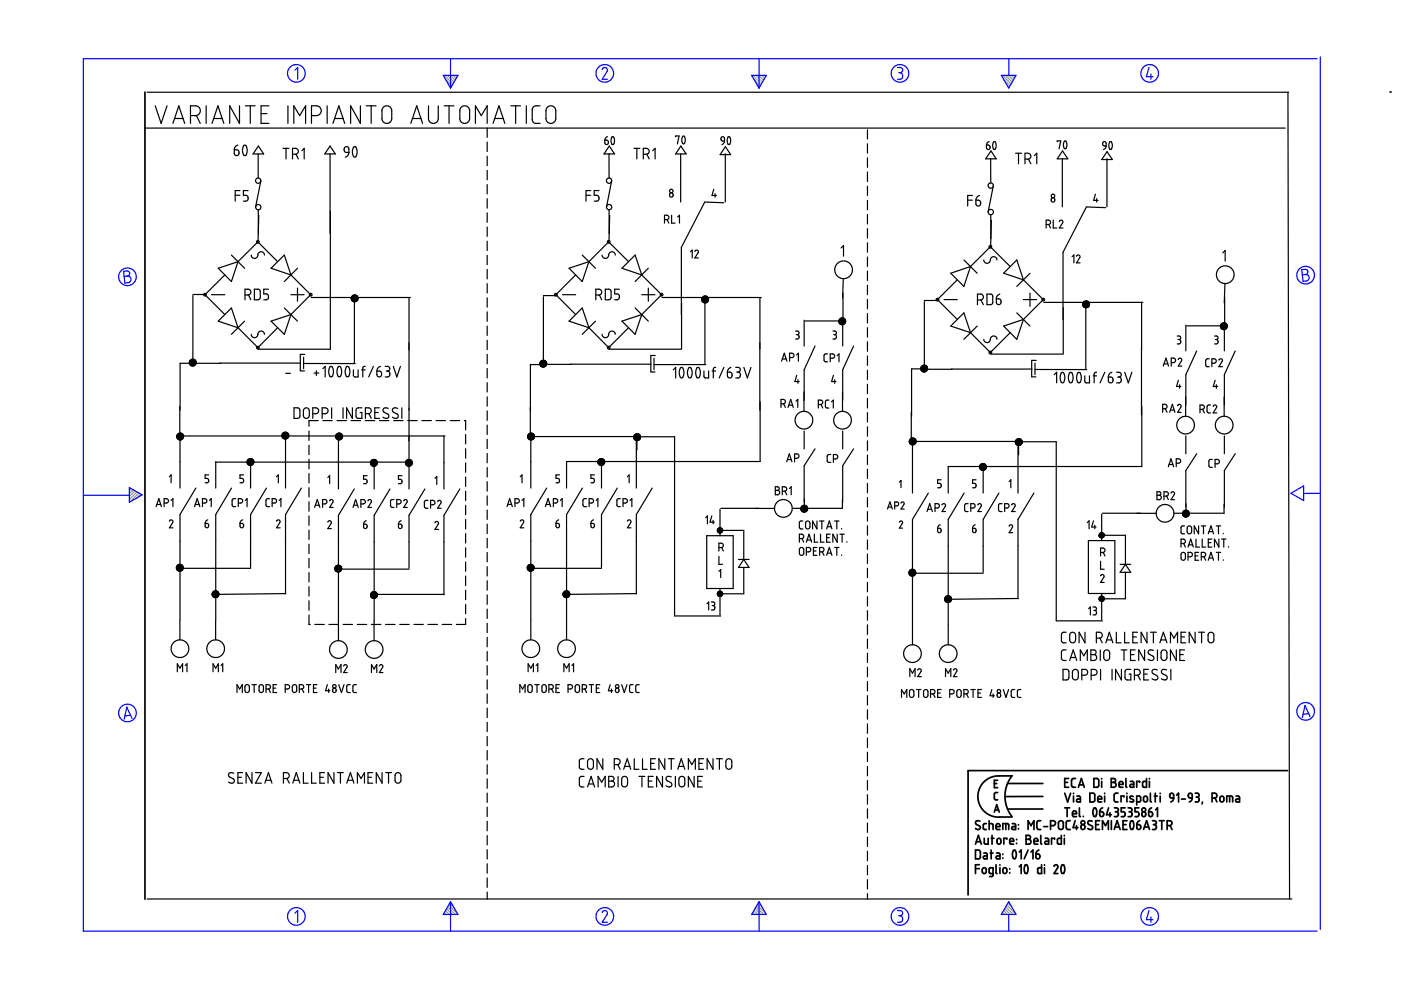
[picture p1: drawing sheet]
<svg xmlns="http://www.w3.org/2000/svg" width="297mm" height="210mm" viewBox="0 0 297 210" stroke-linecap="round" stroke-linejoin="round" font-family="sans-serif">
<g fill="none" stroke="#6c9" stroke-width=".25">
<path d="M94.2 16l1.8 1.8M94.5 16.8l1.3 1.4M94.8 16l1.5 1.4M95.3 18.3l.3 .3M95.5 16l1 1M96.1 16l.6 .6M96.7 16l.3 .2M159.6 16l1.8 1.8M159.9 16.8l1.3 1.4M160.3 16l1.4 1.4M160.7 18.3l.3 .3M160.9 16l1 1"/>
<path d="M161.5 16l.6 .6M162.1 16l.2 .2M212.6 16l1.8 1.8M212.8 16.8l1.3 1.4M213.2 16l1.4 1.4M213.7 18.3l.2 .3M213.8 16l1 1M214.4 16l.7 .6M215.1 16l.2 .2M27.5 103.4h-.1M27.9 103.6l-.5 .4M28.3 103.8l-.9 .9"/>
<path d="M28.7 104.1l-1.3 1.2M29 104.3l-1.6 1.6M29.4 104.5l-1.8 1.9M29.8 104.8l-.8 .8M94 193.8v.1M94.2 193.5l.4 .4M94.4 193.1l.9 .8M94.7 192.7l1.2 1.2M94.9 192.3l1.6 1.6M95.1 191.9l1.9 1.9M95.4 191.5l.8 .8M159.4 193.8v.1"/>
<path d="M159.6 193.5l.4 .4M159.9 193.1l.8 .8M160.1 192.7l1.2 1.2M160.3 192.3l1.6 1.6M160.5 191.9l1.9 1.9M160.8 191.5l.8 .8M212.3 193.8v.1M212.6 193.5l.4 .4M212.8 193.1l.8 .8M213 192.7l1.2 1.2M213.2 192.3l1.6 1.6M213.5 191.9l1.8 1.9"/>
<path d="M213.7 191.5l.8 .8"/>
</g>
<g fill="none" stroke="#00f" stroke-width=".25">
<path d="M62.5 14.9l.6-.6v2.5M94 16h3.1l-1.6 2.7zM95.5 12.4v6.3M127.7 14.7l.5-.4 .5 .3v.5l-1 1.7h1.1M159.4 16h3.1l-1.6 2.7zM160.9 12.4v6.3M190.3 14.3h.7l.3 .3v.6l-.5 .2M190.5 15.4h.3M190.8 15.4l.5 .3v.7l-.3 .4h-.7M212.3 16h3.1l-1.5 2.7zM213.9 12.5v3.5M243.6 14.3l-.5 2h1.4"/>
<path d="M244 15.7v1.1M279.3 12.4h-261.6v185h261.6M279.9 12.1v185M26.2 57.5l.9-.1 .3 .3 .1 .5-.5 .3 .5 .2 .3 .4-.1 .3-.3 .5-.9 .1zM27 58.5l-.7 .1M276 57.2l.9-.1 .3 .3 .1 .5-.5 .3 .4 .1 .3 .3 .1 .5-.4 .4-.9 .1zM276.8 58.2l-.7 .1M17.8 105h9.6M27.4 103.4l2.7 1.5-2.7 1.6zM273.7 104.6l2.7-1.6v3.1zM279.9 104.6h-3.5M27.7 151.7l-1.2 .1"/>
<path d="M28 152.3l-1.1-2.4-.6 2.6M277.5 151.3l-1.2 .1M277.8 152l-1.1-2.4-.6 2.5M62.5 193.6l.6-.5v2.4M95.5 191.2v6.2M95.5 191.2l1.6 2.7h-3.1zM127.7 193.5l.1-.3 .5-.1 .5 .4-.1 .4-1 1.6h1.1M160.9 191.2v6.2M160.9 191.2l1.6 2.7h-3.1zM190.3 193.1h.6l.4 .2v.5l-.5 .4M190.5 194.2h.3M190.8 194.2l.5 .3v.7l-.4 .3h-.6"/>
<path d="M213.9 193.9v3.5M213.9 191.2l1.5 2.7h-3.1zM243.6 193.1l-.5 1.9h1.4M244 194.4v1.1"/>
<circle cx="62.8" cy="15.6" r="1.87"/>
<circle cx="128.2" cy="15.6" r="1.87"/>
<circle cx="190.8" cy="15.6" r="1.87"/>
<circle cx="243.7" cy="15.6" r="1.87"/>
<circle cx="27" cy="58.7" r="1.87"/>
<circle cx="276.8" cy="58.3" r="1.87"/>
<circle cx="27" cy="151.2" r="1.87"/>
<circle cx="276.8" cy="150.8" r="1.86"/>
<circle cx="62.8" cy="194.3" r="1.87"/>
<circle cx="128.2" cy="194.3" r="1.86"/>
<circle cx="190.8" cy="194.3" r="1.86"/>
<circle cx="243.8" cy="194.3" r="1.86"/>
</g>
<g fill="none" stroke="#000" stroke-width=".25">
<path d="M31.2 19.6h242M273.1 19.5l.3 171.1M30.7 27.2h241.8M32.9 22.4l1.3 3.8 1.2-3.8M36.7 26.2l1.2-3.8 1.3 3.8M37 25.1h1.8M40.4 24.5h1.2l.6-.3 .3-.5-.3-.9-.6-.4h-1.2v3.8M41.6 24.5l.9 1.7M43.7 22.4v3.8M45 26.2l1.2-3.8 1.3 3.8M45.3 25.1h1.8M49.7 31.7l.6 .1 .3 .2 .1 .6-.3 .4h-.4l-.3-.3z"/>
<path d="M50.4 30.8l-.5 .3-.2 .6M50.8 22.4v3.8l-2.1-3.8v3.8M51.7 30.9a.58 .58 0 0 1 .6 .1 .58 .58 0 0 1 .1 .6l-.2 1.1a.41 .41 0 0 1-.5 .2 .41 .41 0 0 1-.2-.5l-.1-.7zM52 22.4h2.1M53.1 22.4v3.8M54.7 32.7v5M54.8 31l1.1 1.6h-2.2zM55.3 38.3l-1.1 5.6M55.4 24.1h1.2M57 22.4h-1.6v3.8h1.6M60 31.5h1.3M60.6 31.5v2.2"/>
<path d="M61 22.4v3.8M62 32.7l1-.1 .2-.4-.1-.5-.3-.2h-.8v2.2M62.3 26.2v-3.8l1.2 2.1 1.3-2.1v3.8M62.8 32.7l.4 1M64 32l.5-.5v2.2M66 24.5h1.3l.6-.3 .2-.8-.3-.7-.6-.3h-1.2v3.8M69.4 22.4v3.8M70 31l1.1 1.6h-2.2zM70 32.6v16.9M70.6 26.2l1.2-3.8 1.3 3.8M71 25.1h1.7M73.1 31.2h.7l.2 .4v.7l-.9-.1-.1-.4z"/>
<path d="M74 32.3l-.3 .7-.5 .3M75 31.2a.65 .65 0 0 1 .7 .8l-.2 1a.41 .41 0 0 1-.5 .3 .41 .41 0 0 1-.2-.5l-.1-.8zM76.4 22.4v3.8l-2.1-3.8v3.8M77.7 22.4h2M78.7 22.4v3.8M81.2 22.8l.5-.3h.6l.5 .2 .2 .4 .1 2.2-.3 .5-.5 .3h-.7l-.6-.6v-2.2zM87.1 26.2l1.2-3.8 1.3 3.8M87.4 25.1h1.8M90.8 22.4v2.9l.4 .7 .5 .2 .8-.2 .4-.6v-3M94.2 22.4h2M95.2 22.4v3.8M97.7 22.8l.4-.3 .6-.1 .4 .2 .4 .5v2.2l-.2 .6-.4 .2h-.8l-.6-.6v-2.2z"/>
<path d="M100.8 26.2v-3.8l1.2 2.1 1.3-2.1v3.8M103.3 27.2v1.9M103.3 30.1v2M103.3 33.1v2M103.3 36.1v2M103.3 39.1v2M104.5 26.2l1.3-3.8 1.2 3.8M104.9 25.1h1.8M108.3 22.4h2.1M109.3 22.4v3.8M111.6 22.4v3.8M114.5 22.4l-1.1 .1-.4 .3-.2 .4v2.2l.2 .4 .5 .4h1"/>
<path d="M116 22.8l.4-.3 .5-.1 .5 .2 .4 .5v2.2l-.3 .6-.3 .2h-.8l-.6-.6v-2.2zM128.2 29.7l.7 .2v.6l-.4 .1-.2-.1zM128.8 29l-.4 .3-.2 .4M129.1 32.7v5M129.2 31l1.1 1.6h-2.2zM129.7 38.3l-1.1 5.6M129.7 29.1a.55 .55 0 0 1 .6 .7l-.1 .5a.32 .32 0 0 1-.4 .3 .32 .32 0 0 1-.2-.4zM134.4 31.5h1.3M135 31.5v2.2M136.4 32.7h.7l.4-.2 .1-.5-.1-.4-.4-.1h-.7v2.2M137.1 32.7l.5 1M138.4 32l.5-.5v2.2"/>
<path d="M143.2 29v-.2h.8l-.4 1.7M144.3 32.8v10M144.4 31l1.1 1.6h-2.3zM144.7 28.9a.54 .54 0 0 1 .6 .8l-.1 .5a.32 .32 0 0 1-.4 .3 .32 .32 0 0 1-.2-.5l-.1-.5zM152.9 29.1l.2-.1 .4 .1 .1 .8-.7-.2zM153.6 29.9l-.1 .5-.4 .2M153.8 32.6v10.2M153.8 31.1l1.1 1.7h-2.2zM154.3 29.1a.57 .57 0 0 1 .6 .8l-.1 .4a.33 .33 0 0 1-.4 .3 .33 .33 0 0 1-.2-.4zM183.9 27.5v2M183.9 30.5v2M183.9 33.5v2"/>
<path d="M183.9 36.5v2M183.9 39.5v2M209.1 30.8h.6l.2 .2v.3l-.2 .3-.3 .1-.2-.2zM209.7 30l-.4 .3-.2 .5M210 33.7l.1 5.1M210.1 32l1.1 1.7h-2.2zM210.6 39.3l-1.1 5.7M210.7 30.1a.54 .54 0 0 1 .5 .8l-.1 .5a.32 .32 0 0 1-.4 .3 .32 .32 0 0 1-.2-.5v-.5zM215.3 32.5h1.3M215.9 32.5v2.2M217.3 33.7l1-.1 .3-.4-.1-.4-.4-.3h-.8v2.2M218.1 33.7l.5 1"/>
<path d="M219.3 33l.5-.5v2.2M224.2 30.1v-.2h.7l-.4 1.7M225.2 33.8v10.1M225.3 32l1.1 1.7h-2.2zM225.7 30a.56 .56 0 0 1 .5 .7l-.1 .5a.33 .33 0 0 1-.4 .4 .33 .33 0 0 1-.2-.5v-.6zM233.8 30.2l.3-.2 .3 .1 .1 .8-.7-.1zM234.5 30.9l-.1 .6-.4 .2M234.7 33.6v10.3M234.7 32.2l1.1 1.6h-2.2zM235.3 30.1a.57 .57 0 0 1 .5 .8v.4a.34 .34 0 0 1-.5 .4 .34 .34 0 0 1-.2-.5zM46.3 56.9l4.2-1.4-1.4 4.2zM47.7 58.3l-4.2 4.2 4.2 4.2"/>
<path d="M49.1 54.1l2.8 2.8M49.9 41.4h1M50.5 55.5l4.2-4.2 4.2 4.2M50.9 40.4h-1v2.3M52.6 40.4h-1v1h.6l.4 .4v.4l-.2 .4-.8 .1M53.3 54.1l.1 .4 .4 .3 .6-.2 .4-.9 .4-.3 .6 .2 .3 .5M54.8 44.5v5M54.9 45.7l-.2 5.5M57.5 56.9l2.8-2.8 1.4 4.2zM61.7 58.3l4.2 4.2-4.2 4.2M63.1 56.9l-2.8 2.8M70 44.7v29.3h-15.3"/>
<path d="M103.3 42.1v2M103.3 45.1v2M103.3 48.1v2M103.3 51.1v2M103.3 54.1v2M103.3 57.1v2M120.6 56.9l4.3-1.4-1.5 4.2zM122 58.3l-4.1 4.2 4.1 4.2M123.4 54.1l2.9 2.8M124.2 41.4h1M124.9 55.5l4.2-4.2 4.2 4.2M125.2 40.4h-1v2.3"/>
<path d="M127 40.4h-1v1h.6l.4 .5-.2 .6-.8 .2M127.7 54.1l.1 .4 .4 .3 .7-.3 .2-.7 .4-.4 .7 .1 .3 .6M129.1 44.5l.1 5M129.3 45.7l-.2 5.5M131.9 56.9l2.8-2.8 1.4 4.2zM136.1 58.3l4.2 4.2-4.2 4.2M137.5 56.9l-2.8 2.8M140.9 46.6h.5l.4-.2-.1-.6-.8-.2v1.7M141.4 46.6l.4 .7M142 41l.3-.1 .3 .1 .1 .5-.1 .2-.3 .1-.3-.2zM142.4 45.6v1.7h.7M143.7 46l.4-.4v1.7"/>
<path d="M146.4 53.4l.4-.4v1.7M147.3 53.3l.3-.3 .4 .2 .1 .3-.8 1.2h.8M151.3 40.1l-.3 1.3h.9M151.6 41.1v.7M153.5 43l-4.1-.2-4.9 9.7v14.2M178.3 52.6l.5-.5v2.2M178.8 59.1l-.2 4.1M183.9 42.5v2M183.9 45.5v2M183.9 48.5v2M183.9 51.5v2M183.9 54.5v2"/>
<path d="M183.9 57.5v2M201.6 57.9l4.2-1.4-1.4 4.2zM203 59.3l-4.2 4.2 4.2 4.2M204.4 55.1l2.8 2.8M205.2 42.4h1M205.8 56.5l4.2-4.2 4.2 4.2M206.2 41.4h-1v2.3M206.9 42.4l.7 .1 .3 .2v.6l-.3 .3-.4 .1-.2-.2zM207.7 41.4l-.5 .4-.3 .6M208.6 55.1l.1 .5 .4 .2 .7-.2 .2-.7 .4-.4 .7 .1 .3 .5M210.1 45.5v5.1M210.2 46.7l-.2 5.6"/>
<path d="M215.6 55.1l1.4 4.2-4.2-1.4zM217 59.3l4.2 4.2-4.2 4.2M218.4 57.9l-2.8 2.8M221.8 47.6l.8-.1 .1-.3-.1-.4-.8-.1v1.6M222.4 47.6l.3 .7M222.9 42.1l.1-.1a.36 .36 0 0 1 .4-.1 .36 .36 0 0 1 .2 .4v.4l-.5 .1-.2-.2zM223.3 46.7v1.6h.7M224.6 46.9l.3-.2 .4 .2v.3l-.7 1.1h.8M227.3 54.4l.4-.3v1.6M228.2 54.3l.4-.2 .3 .1 .1 .3-.8 1.2h.8M232.2 41.2l-.3 1.3h.9M232.5 42.1v.7"/>
<path d="M234.4 44l-4.1-.1-4.9 9.6v14.3M259.2 53.6l.6-.5v2.3M40.4 77.4h.1M40.4 77.2l-.1 .1M40.4 77v.1M40.4 76.8l-.2 .2M40.4 76.6l-.2 .2M40.6 76.2l-.4 .4M40.6 77.1l-.3 .2M40.7 76.2l-.5 .5M40.7 77h-2.5v10M40.8 77.1l-.4 .3"/>
<path d="M40.9 76.2l-.7 .7M40.9 62.7v14.3M40.9 62.4h2.7M40.9 76.2l-.5 .5M40.9 77.1l.6-.5-.9 .9M41 77.1l-.5 .4M41 77h5.8M41 76.2l-.6 .6M41.1 76.2l-.9 .9M41.2 76.2l-1 1M41.2 77.1l-.5 .5M41.3 76.3l-.7 .8"/>
<path d="M41.3 76.3l-.9 .9M41.4 76.4l-.7 .7M41.4 77.1l-.5 .5M41.4 76.4l-1 1M41.5 77.2l-.4 .3M41.6 76.6l-.5 .5M41.6 76.7l-.9 .9M41.6 77.1l-.6 .5M41.6 77l-.1 .1M41.6 76.9l-.8 .7M41.6 76.8l-.3 .3M44.9 62.5h2.8"/>
<path d="M46.6 77h17.1M49.1 65.3l1.4 4.2-4.2-1.4zM50.5 69.5l4.2 4.2 4.2-4.2M51.9 68.1l-2.8 2.8M51.9 62.5l1.1-.1 .2-.4-.1-.4-.4-.3h-.8v2.3M52.7 62.5l.5 1.1M53.3 70.9l.2 .5 .5 .2 .5-.3 .3-.8 .3-.3 .7 .1 .3 .6M53.9 61.3h1l.3 .3v1.6l-.3 .3-1 .1zM56.9 61.3h-1v1h.7l.3 .4-.1 .7-.9 .2M57.5 68.1l4.2-1.4-1.4 4.2zM60.3 65.3l2.8 2.8M60.6 79.2h1"/>
<path d="M61.7 62.5h2.8M63.1 61.1v2.8M63.7 78.6h.9M64.4 75.7v2.4M64.4 77.1h10.9M64.6 75.1h-.9v3.5M66 63.1h21M66.6 79.1h1M67.1 78.6v1M68.5 78.2l.4-.5v2.2M69.9 77.8a.57 .57 0 0 1 .7 .1 .57 .57 0 0 1 .1 .7l-.2 1a.4 .4 0 0 1-.5 .3 .4 .4 0 0 1-.2-.5l-.1-.8zM71.7 77.7h.4l.3 .5v.8l-.1 .6a.4 .4 0 0 1-.5 .3 .4 .4 0 0 1-.3-.5v-.9z"/>
<path d="M73.5 77.7a.66 .66 0 0 1 .7 .9l-.2 1a.4 .4 0 0 1-.5 .3 .4 .4 0 0 1-.2-.5l-.1-.9zM74.7 63.1l-.2 .1M74.9 62.6l-.4 .3M74.9 78.4v1.2l.4 .3h.6v-1.5M75 63.1l-.5 .4M75.1 62.5l-.6 .7M75.1 62.5l-.5 .6M75.1 63.4v13.6M75.2 63.1l.4-.4-.4 .4M75.3 63.1l-.7 .6M75.3 62.5l-.8 .9 .8-.9M75.4 63.1l.3-.4-1 1.1"/>
<path d="M75.4 62.6l-.4 .5M75.5 63.1l-.8 .7M75.5 62.6l-1 1M75.6 63.1l.2-.2-1 1M75.8 63.6l-.3 .3M75.8 63v.1M75.9 63.1l-.9 .8M75.9 63l-1 .9M75.9 63.4l-.6 .6M75.9 63.2l-.8 .8M75.9 63.3l-.7 .7M75.9 63.1l-.8 .9"/>
<path d="M76.7 78.4h.7M77.4 77.7h-.3l-.2 .3v1.9M79.2 77.7l-1 2.2M79.9 78.7h.6l.3 .1 .1 .7-.2 .3-.3 .1-.4-.2zM80.7 77.7l-.6 .3-.2 .7M81.7 77.7h.6l.3 .3-.1 .5-.4 .2M81.9 78.7h.2M82.1 78.7l.5 .2v.7l-.2 .3h-.7M83.4 77.7l.7 2.2 .8-2.2M86.7 63.1v40.6M103.3 60.1v2M103.3 63.1v2"/>
<path d="M103.3 66.1v2M103.3 69.1v2M103.3 72.1v2M103.3 75.1v2M103.3 78.1v2M114.7 77.1l-.2 .2M114.9 76.4l-.4 .4M115.1 76.4l-.6 .6M115.1 77.1l-.5 .4M115.1 76.4l-.7 .7M115.2 62.9v14.4M115.2 62.7h2.7"/>
<path d="M115.3 76.4l-.7 .7M115.3 77.3h-2.8v9.8M115.3 77.1l-.6 .5M115.3 76.4l-.8 .8M115.3 77.3h5.8M115.4 76.4l-.9 1M115.5 76.5l-1 .9M115.6 76.5l-.6 .6M115.6 76.5l-1 1M115.7 76.6l-.5 .5M115.7 76.6l-1 1M115.8 76.7l-.4 .4"/>
<path d="M115.8 77.5l-.3 .2M115.8 76.7l-1 1 .7-.6M115.8 77.1l-.7 .7M115.8 76.8l-.2 .3M115.9 76.9l-1 .9M115.9 77l-.1 .1M115.9 77.3l-.6 .5M115.9 77l-.8 .8M115.9 77.2l-.6 .6M119.3 62.5h2.7M120.9 77.2h17.1M123.4 65.3l1.5 4.2-4.3-1.4z"/>
<path d="M124.9 69.5l4.2 4.2 4.2-4.2M126.3 68.1l-2.9 2.8M126.3 62.5l1.1-.1 .2-.3-.2-.6-.3-.2h-.8v2.3M127.1 62.5l.5 1.1M127.7 70.9l.1 .4 .6 .3 .5-.3 .3-.8 .3-.3 .7 .1 .3 .6M128.3 61.3h1l.3 .4v1.5l-.3 .3-1 .1zM129.1 74h15.3M131.3 61.3h-1v1h.7l.3 .5-.1 .6-.9 .2M131.9 68.1l4.2-1.4-1.4 4.2zM134.7 65.3l2.8 2.8M136.1 62.5h2.8M137.5 61.1v2.8"/>
<path d="M138 78.9h.9M138.7 76v2.4M138.7 77.3h10.9M138.9 75.4h-.9v3.4M140.4 63.1h21M142.8 78.4l.5-.5v2.2M144.3 78a.58 .58 0 0 1 .6 .2 .58 .58 0 0 1 .1 .6l-.2 1.1a.4 .4 0 0 1-.5 .2 .4 .4 0 0 1-.2-.6l-.1-.8zM144.5 64.2v9.8M146 78a.58 .58 0 0 1 .7 .7l-.1 1.2a.4 .4 0 0 1-.5 .2 .4 .4 0 0 1-.3-.5v-.8zM147.7 78a.58 .58 0 0 1 .7 .2 .58 .58 0 0 1 .1 .6l-.2 1.1a.4 .4 0 0 1-.5 .2 .4 .4 0 0 1-.2-.6l-.1-.8zM149.2 64.1l1-.9-1 1M149.2 78.7v1.2l.3 .2h.7v-1.4"/>
<path d="M149.2 63.1l-.4 .4M149.3 62.8l-.5 .5M149.4 62.8l-.6 .6M149.5 63.6v13.7M149.5 62.8l-.3 .3M149.5 63.1l-.7 .6M149.6 62.8l-.8 .8M149.7 62.8l-.3 .3M149.7 64.2h.1M149.7 64l-.2 .2M149.7 63.4l-.6 .7M149.7 63.2l-.7 .8"/>
<path d="M149.7 63.1l-.8 .8M149.7 63.8l-.4 .4M149.7 63v.1M149.7 63.1h.1M149.8 62.8l-1 .9M149.8 62.8l-.9 1M149.9 62.9l-.2 .2M149.9 63.1l-.2 .2M150 62.9l-.2 .2M150 62.9l-1.1 1M150.1 63l-1.1 1.1M150.1 63.1l-.4 .4"/>
<path d="M150.1 63.8l-.2 .3M150.2 63.3l-.8 .9M150.2 63.7l-.5 .5M150.2 63.5l-.5 .6M150.2 63.4l-.5 .5M151 78.7h.7M151.7 77.9l-.3 .1-.2 .2v1.9M153.5 77.9l-1 2.2M154.2 78.9h.7l.2 .2 .1 .7-.2 .3h-.4l-.3-.2zM155 77.9l-.7 .5-.1 .5M156 77.9h.7l.3 .4-.1 .4-.4 .2M156.2 78.9h.3"/>
<path d="M156.5 78.9l.4 .2 .1 .7-.4 .3h-.6M157.7 77.9l.8 2.2 .7-2.2M161.1 72.7v14.3M161.1 63.1v10.8M165.7 76.6l.6-1.7 .5 1.7M165.9 76.1h.8M167.4 75.8l.7-.1 .2-.3-.1-.3-.8-.2v1.7M168.7 70.2h.5l.2 .2-.1 .4-.3 .2M168.9 71h.1M168.9 75.3l.4-.4v1.7M168.9 79.6l-.4 1.3h1M169 71l.4 .2v.4l-.2 .3h-.5"/>
<path d="M170.5 67.9v5.5M172.8 73.4l-2.3 5v6.5M175.5 75l-.6 .1-.2 .2 .1 1.2 .2 .2h.5M176 76l.8-.2 .2-.3-.2-.3-.8-.2v1.7M176.6 70.2h.5l.2 .3-.1 .4-.2 .1M176.7 79.6l-.4 1.3h.9M176.8 71h.2M177 71l.3 .2v.4l-.2 .3h-.5M177.5 75.4l.4-.4v1.7M178.1 68.6v.1M178.4 68.6l-.2 .2M178.4 67.4l-.5 .5"/>
<path d="M178.5 67.4l-.7 .7M178.6 67.4l-.8 .7M178.7 67.9v5.5M178.7 67.4l-.8 .9M178.7 62.1v6h-8M178.8 68.6l-.2 .3M178.8 67.4l-.9 .9M178.9 67.5l-1 .9M178.9 67.5l-1 1M179 67.5l-1 1M179 67.6l-1 1M179.1 67.6l-1 1"/>
<path d="M179.1 68.6h.1M179.1 67.7l-1 1M179.2 67.7l-.9 .9M179.2 67.8l-1 .9M179.2 67.9l-.9 .9M179.3 68.3l-.6 .5M179.3 67.9l-.9 .9M179.3 68l-.8 .8M179.3 68.2l-.4 .4M181 73.4l-2.3 5v6.5M183.9 60.5v2M183.9 63.5v2"/>
<path d="M183.9 66.5v2M183.9 69.5v2M183.9 72.5v2M183.9 75.5v2M183.9 78.5v2M195.3 78.5l1-1-1 1M195.6 78.8l1-1-1 1M195.7 78.2h-2.4v10.1M195.7 77.5l-.4 .4M195.8 77.4l-.6 .6M195.9 77.4l-.7 .7M196 63.9v14.4"/>
<path d="M196 63.7h2.6M196 77.4l-.8 .8M196.1 78.3h5.8M196.1 77.4l-.9 .9M196.2 77.4l-.9 1M196.4 77.6l-1 1 1-1M196.5 77.7l-1 1M196.6 78.4l-.4 .4M196.6 78l-.8 .8M196.6 78.3l-.5 .5M196.6 77.9l-.9 .9M196.7 78.1l-.8 .8"/>
<path d="M200.2 63.5h2.8M201.6 69.1l2.8-2.8 1.4 4.2zM201.7 78.3h17.1M205.8 70.5l4.2 4.2 4.2-4.2M207.2 69.1l-2.8 2.8M207.2 63.6h.7l.4-.2 .2-.3-.2-.6-.3-.1h-.8v2.2M208 63.6l.5 1M208.6 71.9l.1 .5 .5 .2 .6-.2 .3-.9 .4-.3 .7 .2 .2 .5M209.3 62.4h.9l.3 .3v1.5l-.3 .4h-.9zM210 75.1h15.3M211.2 63.4h.6l.4 .2v.5l-.1 .4-.4 .1-.4-.2zM212 62.4l-.5 .3-.3 .7"/>
<path d="M212.8 69.1l4.2-1.4-1.4 4.2zM215.6 66.3l2.8 2.8M217 63.5h2.8M218.4 62.1v2.8M219.4 77v2.4M219.5 78.3l10.9 .1M219.7 76.4h-1v3.5h.9M221.3 64.1h21M223.5 79.4l.5-.5v2.3M225 79a.64 .64 0 0 1 .8 .9l-.2 1a.4 .4 0 0 1-.5 .2 .4 .4 0 0 1-.2-.5l-.1-.7zM225.4 65.2v9.9M226.8 79.1v-.1a.63 .63 0 0 1 .7 .9l-.2 1a.4 .4 0 0 1-.5 .2 .4 .4 0 0 1-.2-.5l-.1-.8z"/>
<path d="M228.5 79a.64 .64 0 0 1 .8 .9l-.2 1a.42 .42 0 0 1-.6 .2 .42 .42 0 0 1-.2-.6v-.6zM229.7 65l1.1-1-1 1M230 63.9l-.4 .3M230 79.7v1.2l.3 .3h.7v-1.5M230.1 63.8l-.5 .6M230.2 64.6v13.7M230.2 63.8l-.6 .7M230.4 63.8l-.8 .9M230.5 63.9l-.9 .9M230.6 63.9l-1 .9M230.7 63.9l-1 1M230.8 65l-.1 .1"/>
<path d="M230.8 64.1l-1 1M230.9 64.2l-1 1M230.9 64.8l-.3 .4M230.9 64.2l-.9 1M230.9 64.3l-.9 .9M231 64.4l-.8 .9 .8-.9M231 64.6l-.6 .6M231 64.6l-.7 .7M231.8 79.7h.7M232.5 78.9l-.3 .1-.2 .2v2M234.2 78.9l-1 2.3M235 79.9h.6l.3 .2 .1 .6-.2 .4-.4 .1-.3-.2z"/>
<path d="M235.7 78.9l-.5 .4-.2 .6M236.7 78.9l.7 .1 .3 .2v.5l-.5 .2M237 79.9h.2M237.2 79.9l.5 .4v.6l-.3 .3h-.7M238.5 78.9l.7 2.3 .8-2.3M242 64.1v23.9M246.6 77.6l.6-1.7 .6 1.7M246.8 77.2h.8M248.3 76.9l.8-.2 .2-.2-.1-.4-.9-.2v1.7M249.6 71.2h.5l.2 .3-.1 .4-.2 .1M249.8 72h.2M249.8 76.2l.4-.3 .3 .3-.7 1.4h.8"/>
<path d="M250 72l.3 .1v.5l-.2 .3h-.5M251.4 68.9v5.5M253.7 74.4l-2.3 5v8.9M256.4 76.1h-.5l-.3 .3v1.1l.2 .2h.6M256.9 77l.8-.1 .2-.3-.1-.3-.3-.2h-.6v1.6M257.5 71.2h.5l.3 .3-.2 .4-.2 .1M257.7 72h.2M257.9 72l.3 .1 .1 .5-.3 .3h-.5M258.4 76.3l.3-.2 .4 .1 .1 .4-.8 1.1h.8M259 69.6l1-.9-1 1M259 68.6v.1M259 69.4l-.1 .1"/>
<path d="M259 69.2l-.2 .2M259.1 69.7l1-1-1 1.1M259.1 68.5l-.2 .3M259.2 68.6l-.4 .5M259.3 68.5l-.5 .5M259.4 68.5l-.2 .1M259.5 68.5l-.7 .7M259.6 68.9v5.5M259.6 68.5l-.8 .8M259.7 63.2v5.9h-8.1M259.7 68.5l-.9 .9M259.7 60.1l-.1 4.1"/>
<path d="M259.8 68.5l-.8 .8M259.8 68.5l-.1 .1M259.8 68.6l-.8 .9M259.9 68.6l-1 1M260 69.7h.1M260.1 68.9l-.9 .9M260.1 69.5l-.3 .3M260.2 68.9l-1 .9M260.2 69l-.9 .9M260.2 69.3l-.6 .6M260.2 69.1l-.8 .8M260.2 69.2l-.7 .7"/>
<path d="M261.9 74.4l-2.3 5-.1 8.9M37.6 92.5l-.1 .1M37.8 93.2l1.1-1-1 1M38 91.9l-.5 .5M38.1 91.8l-.5 .5M38.1 86.2v6.3M38.2 92.3v11.2M38.2 91.8l-.7 .7M38.2 92.4h56.1M38.3 91.8l-.7 .7M38.4 91.8l-.9 .9M38.4 91.9l-.9 .9"/>
<path d="M38.5 91.9l-.9 1M38.6 91.9l-1 1M38.7 92l-1.1 1M38.7 92l-1 1M38.8 92.1l-1.1 1M38.8 92.1l-1 1M38.9 92.8l-.4 .4M38.9 92.3l-.9 .9M38.9 92.4l-.9 .9M38.9 92.7l-.5 .6M38.9 92.6l-.7 .7M38.9 92.5l-.8 .8"/>
<path d="M45.7 98h41.4M45.7 97.9v5.6M52.8 97.3l-.4 .4M53 97.2l-.6 .7M53.1 97.2l-.7 .7M53.1 97.9v5.6M53.2 97.2l-.8 .9M53.3 97.3l-.9 .8M53.4 97.3l-.9 1M53.5 97.3l-1 1M53.5 97.4l-1 1M53.6 97.4l-1 1.1 1-1"/>
<path d="M53.7 97.5l-1 1.1M53.7 97.6l-1 1M53.7 98.3l-.3 .3M53.8 97.7l-1 .9M53.8 97.7l-.9 .9M53.8 98.1l-.6 .6M53.8 97.8l-.8 .9M53.8 97.9l-.8 .8M53.8 98l-.7 .7M60 91.9l-.2 .2M60 92.5l-.2 .1M60.1 91.8h-.1"/>
<path d="M60.2 91.7l-.2 .2M60.4 91.6l-.6 .6M60.5 91.6l-.7 .7M60.5 92.3v11.2M60.6 91.7l-.8 .7M60.7 91.7l-.9 .8M60.8 91.7l-1 .9M60.8 91.7l-.8 .8M60.9 91.8l-1 .9M60.9 91.8l-1 1M61 91.8l-1 1.1M61 91.9l-1 1"/>
<path d="M61.1 91.9l-1 1.1M61.1 92l-1 1M61.1 92.7l-.2 .3M61.2 92.1l-1 .9M61.2 92.1l-.9 .9M61.2 92.5l-.6 .6M61.2 92.3l-.8 .8M61.2 92.4l-.6 .7M61.2 92.2l-.8 .9M62.3 86.5h.8l.4 .3 .1 1.5-.4 .4h-.9zM64.5 86.7l.6-.2 .5 .4v1.4l-.5 .4-.5-.1-.3-.3v-1.3zM65.5 91.4v2"/>
<path d="M65.5 94.4v2M65.5 97.4v2M66.3 87.7l1-.1 .3-.4-.2-.5-.3-.2h-.8v2.2M67.5 89.2h-2v1.2M68.3 87.7l1-.1 .3-.4-.2-.5-.3-.2h-.8v2.2M68.5 89.2h1.9M70.3 86.5v2.2M71.2 92.8h.1M71.2 92.3h.1M71.2 92.6v.1M71.5 89.2h1.9M71.5 91.9l-.2 .3"/>
<path d="M71.7 91.9l-.5 .4M71.8 92.5v11.2M71.8 91.8l-.6 .7M71.9 91.8l-.7 .7M72 91.8l-.8 .8M72.1 91.8l-.9 .9M72.2 91.9l-1 .9M72.2 91.9l-1 1M72.3 91.9l-1 1M72.3 92l-1 1M72.4 92l-1 1.1M72.5 92.1l-1.1 1"/>
<path d="M72.5 92.1l-1 1.1M72.5 92.9l-.2 .3M72.5 92.2l-1 1M72.6 92.3l-.9 .9M72.6 92.3l-1 .9M72.6 92.7l-.5 .6M72.6 92.4l-.8 .9 .8-.8M72.6 92.6l-.6 .7M72.7 86.5v2.2M74.4 89.2h2.1M74.7 86.5v2.2l-1.2-2.2v2.2M76.7 86.5h-.9l-.3 .3v1.5l.2 .3 1 .1v-1.2h-.4"/>
<path d="M77.4 89.2h2.1M77.5 87.7h.7l.3-.2 .2-.5-.2-.4-.4-.1h-.6v2.2M78.2 87.7l.5 1M79 97.5l-.4 .4M79.1 97.4l-.5 .5M79.2 98.8l.8-.7-.8 .7M79.3 97.4l-.8 .8M79.3 98.1v5.6M79.4 97.4l-.8 .9M79.5 87.5h.7M79.5 97.5l-.9 .8M79.6 97.5l-1 .9"/>
<path d="M79.6 97.5l-1 1M79.7 98.6l-.3 .2M79.7 98.2l-.7 .6M79.7 97.8l-.9 .9M79.7 97.6l-1 1M79.8 97.6l-.1 .1M79.8 97.7l-1 1M79.9 97.8l-1 .9M79.9 97.8l-1 1M79.9 98.4l-.4 .4M80 97.9l-.9 .9M80 98l-.3 .3"/>
<path d="M80 98.3l-.3 .3M80.5 89.2h1.9M80.5 86.5h-1v2.2h1M82.3 86.6l-.8-.1-.3 .5 .2 .4 1 .5v.6l-.6 .2-.6-.2M83.5 89.2h1.9M84.3 86.6l-.8-.1-.3 .3v.3l.3 .3 .8 .5v.6l-.5 .2-.6-.2M85.2 86.5v2.2M86.1 98.6l1-1-1 1M86.4 97.5l-.4 .4M86.4 89.2h2.1M86.5 97.4l-.5 .5M86.7 97.4l-.7 .7"/>
<path d="M86.7 97.4l-.7 .8M86.8 97.4l-.8 .9M86.9 97.5l-.9 .8M87 97.5l-1 .9M87 97.5l-.9 1M87.2 97.6l-1 1.1M87.2 97.7l-1 1M87.3 97.7l-1 1M87.3 97.8l-.9 1M87.4 98.3l-.5 .5M87.4 97.9l-1 .9M87.4 97.9l-.9 .9"/>
<path d="M87.4 98.3l-.6 .5M87.4 98.1l-.7 .7M87.4 98l-.8 .8M89.5 89.2h2M92.5 89.2h1.9M94.1 92.5v11.2M95.5 89.2h2M98.4 89.2h.3v1.9M98.7 92.1v2M98.7 95.1v2M98.7 98.1v2M103.3 81.1v2"/>
<path d="M103.3 84.1v2M103.3 87.1v2M103.3 90.1v2M103.3 93.1v2M103.3 96.1v2M103.3 99.1v2M112.2 91.9l-.2 .3M112.4 91.8l-.5 .6M112.4 86.4v6.4M112.5 91.8l-.6 .7M112.5 92.3v11.2M112.5 92.6h22.5v2.8"/>
<path d="M112.6 91.8l-.7 .8M112.7 91.8l-.8 .9M112.9 91.9l-1 .9M112.9 91.9l-.9 1M113 91.9l-1 1M113.1 92l-1 1M113.1 92l-1 1.1M113.2 92.1l-1 1.1 1-1.1M113.2 92.9l-.2 .3M113.2 92.2l-.9 1M113.3 92.3l-1 .9M113.3 92.8l-.5 .4"/>
<path d="M113.3 92.6l-.6 .7M113.3 92.5l-.8 .8M113.3 92.6l-.7 .7M113.3 92.4l-.9 .9M113.3 92.6v.1M120.1 97.9v5.6M127.2 97.3l-.4 .4M127.3 98.7h.1M127.3 98.6h-.1M127.3 98.2l-.3 .3M127.3 98l-.4 .4M127.3 97.6l-.5 .5"/>
<path d="M127.3 97.3l-.5 .5M127.5 97.2l-.7 .7M127.5 97.9v5.6M127.6 97.2l-.8 .8M127.7 97.3l-.9 .9M127.7 97.3l-.4 .4M127.8 97.3l-1 1M127.8 97.3l-.9 1M127.9 97.4l-1 1M128 97.4l-.7 .7M128 97.5l-1 1M128.1 97.5l-.8 .8"/>
<path d="M128.1 97.6l-1 1M128.2 98.2l-.5 .4M128.2 97.7l-.9 1 .9-.9M128.2 98.1l-.6 .6M128.2 98l-.7 .7M128.2 97.9l-.8 .8M134.4 92.9l.9-.9-.9 1M134.7 92.1l-.2 .2M134.9 92.3v11.2M134.9 92l-.5 .5M135 92l-.6 .6M135.1 92.6h7.9v38h9.8"/>
<path d="M135.1 92l-.7 .8M135.2 92l-.8 .8M135.4 92.1l-.9 .9M135.5 92.1l-1 1M135.6 92.1l-1.1 1.1M135.6 92.2l-1 1M135.7 92.2l-1.1 1.1M135.7 92.3l-1 1M135.7 93l-.3 .3M135.7 92.6l-.7 .8M135.7 92.8l-.6 .6M135.7 92.4l-.9 .9 .9-.8"/>
<path d="M135.7 93l-.4 .4M135.8 92.4l-.1 .1M135.8 92.5l-.9 .9M135.8 92.7l-.7 .7M135.8 92.8l-.1 .1M135.8 92.6l-.1 .1M161.2 85.2v12.7h-41.1M165.6 85.6l.8-.1 .1-.4-.2-.3-.7-.1v1.7M166.1 85.6l.4 .8M166.8 97.9l.5-1.7 .6 1.7M166.9 97.5h.9M167.1 86.4l.5-1.7 .6 1.7"/>
<path d="M167.2 85.9h.8M168.5 97.2h.5l.3-.2 .1-.4-.2-.3-.7-.1v1.7M168.8 85.1l.3-.4v1.7M169.2 80.5v.8M170.5 83.1v4.1M170.5 91.4v3.8M172.8 95.2l-2.3 3.5v9.1M173.5 85.8h.5l.4-.2v-.4l-.2-.3-.7-.1v1.7M174.1 85.7l.3 .8M175.7 84.8l-.5 .1-.2 .2v1.2l.7 .2M176.1 96.4h-.4l-.3 .3v1.1l.2 .2h.5M176.3 85.2l.4-.4v1.7"/>
<path d="M176.7 97.3l.7-.1 .2-.3-.1-.3-.3-.2h-.5v1.6M177 80.5v.8M178.6 83.1v4.1M178.7 91.4v3.8M181 95.2l-2.3 3.5v7.8M183.9 81.5v2M183.9 84.5v2M183.9 87.5v2M183.9 90.5v2M183.9 93.5v2M183.9 96.5v2M183.9 99.5v2"/>
<path d="M193 93.9l-.1 .1M193.2 87.4v6.4M193.3 92.9l-.5 .5M193.5 93.3v11.2M193.5 93.6h22.5v2.8M193.5 92.9l-.7 .7M193.6 93.9l-.4 .3M193.7 92.9l-.9 .9 .9-.9M193.8 92.9l-.9 1M193.9 93l-1 .9M193.9 93l-1 1M194 93l-1 1.1"/>
<path d="M194 93.1l-1 1M194.1 93.1l-1 1.1M194.1 93.2l-.6 .7M194.2 93.9l-.4 .4M194.2 93.3l-1.1 .9M194.2 93.3l-.5 .6M194.2 93.4l-.9 .9M194.2 93.8l-.5 .5M194.2 93.6l-.7 .7M194.2 93.5l-.7 .8M194.2 93.7l-.1 .2M201 98.9v5.6"/>
<path d="M207.7 99.2l1-.9-.9 1M208 99.5h-.1M208.1 98.4l-.3 .3M208.1 99.5l-.1 .1M208.3 98.3l-.6 .6M208.3 98.3l-.6 .7M208.4 98.9v5.6M208.5 98.3l-.8 .8M208.6 99.5l-.3 .2M208.6 99.6l-.2 .1M208.6 99.4l-.3 .3M208.6 99l-.5 .5"/>
<path d="M208.6 99.5h.1M208.8 98.4l-1 1M208.8 99.5l-.2 .2M208.9 98.5l-1 1M208.9 99.5l-.1 .1M208.9 98.5l-.3 .4M209 98.6l-1 1M209 98.6l-.4 .5M209.1 98.7l-1 1M209.1 99.3l-.2 .2M209.1 98.8l-.9 .9M209.1 98.9l-.5 .5"/>
<path d="M209.1 99.1l-.6 .6M209.1 98.9l-.5 .6M215.3 93.9h.1M215.4 93.9l-.1 .1M215.6 93.9l-.2 .2M215.8 93l-.5 .5M215.8 93.3v11.2M216 93l-.7 .7M216 93.9l-.4 .4M216 93.7h7.9v37.9h9.8M216 93l-.7 .8M216.2 93l-.9 .9"/>
<path d="M216.2 93l-.8 .9M216.3 93.1l-.8 .8M216.3 93.1l-1 .9M216.4 93.1l-.7 .8M216.5 93.2l-1 1M216.5 93.2l-1 1.1M216.6 93.3l-.6 .6M216.6 93.3l-1 1.1M216.6 93.4l-.9 1M216.7 94l-.5 .4M216.7 93.5l-.9 .9M216.7 93.9l-.5 .5"/>
<path d="M216.7 93.9h.1M216.7 93.7l-.7 .7M216.7 93.6l-.8 .8M242.1 86.2v12.7h-41.1M246.5 86.7l.8-.2 .1-.4-.1-.3-.8-.1v1.7M247.1 86.7l.3 .7M247.7 99l.6-1.7 .5 1.7M247.9 98.5h.8M248 87.4l.6-1.7 .5 1.7M248.2 87h.8M249.4 98.2l.7-.1 .2-.3v-.3l-.3-.2h-.6v1.7M249.7 86a.37 .37 0 0 1 .3-.3 .37 .37 0 0 1 .4 .2v.4l-.7 1.1h.7"/>
<path d="M249.8 80.6l-.4 1.3h1M250.1 81.6v.7M251.4 92.4v3.8M253.7 96.2l-2.3 3.6v7.7M254.4 86.8h.5l.4-.2-.1-.6-.8-.1v1.6M255 86.8l.4 .7M256.7 85.9h-.5l-.3 .2 .1 1.3 .7 .1M257 97.4h-.5l-.2 .3v1.2l.3 .2h.4M257.2 86.1a.38 .38 0 0 1 .5-.2 .38 .38 0 0 1 .2 .5l-.7 1.1h.8M257.6 98.3h.6l.2-.1 .2-.3-.2-.4-.8-.1v1.7M257.6 80.6l-.4 1.3h1M257.9 81.6v.7"/>
<path d="M259.6 92.4v3.8M261.9 96.2l-2.3 3.6v7.7M33.1 107.4l.6-1.7 .5 1.7M33.3 107h.8M34.8 106.7l.8-.2 .1-.4-.1-.3-.8-.1v1.7M35.9 110.5a.38 .38 0 0 1 .5-.2 .38 .38 0 0 1 .2 .5l-.7 1.1h.8M35.9 101.1l.4-.4v1.7M36.3 106.1l.4-.4v1.7M37.8 119.7l-.3 .3M38 119.7l-.6 .6M38.1 119.7l-.5 .4M38.2 119.7l-.8 .8"/>
<path d="M38.2 119.7l-.6 .6M38.4 119.7l-1 .9M38.4 119.7l-.8 .8M38.5 119.8l-1 .9M38.5 119.8l-1 1M38.6 119.8l-1 1M38.7 119.9l-1.1 1M38.7 120l-1 1M41.3 107.4l.5-1.7 .6 1.7M41.4 107h.8M41.5 103.5l-3.3 5.6-.1 26.6M42.9 106.7h.6l.3-.2 .1-.4-.2-.3-.8-.1v1.7"/>
<path d="M43.5 111l.7 .1v.5l-.1 .2-.3 .1-.3-.2zM44 110.2l-.3 .3-.2 .5M44.2 100.7h-.7v.7l.5 .1 .2 .3-.1 .5-.6 .1M44.4 106.1l.4-.4v1.7M49.1 103.5l-3.4 5.6v26.6M50 105.7h-.5l-.3 .3 .1 1.3 .7 .1M50.5 106.7l.8-.2 .2-.2-.1-.4-.9-.2v1.7M50.9 111l.7 .1-.1 .7a.38 .38 0 0 1-.4 .1 .38 .38 0 0 1-.2-.4zM51.5 110.2l-.5 .3-.1 .5M51.6 100.7h-.7v.7l.5 .1 .2 .3-.1 .5-.6 .1M52 106.1l.4-.4v1.7M56.5 103.5l-3.4 5.6v11.2"/>
<path d="M57.1 105.7h-.5l-.2 .4 .1 1.2 .6 .1M57.7 106.7h.6l.2-.2 .1-.4-.2-.3-.7-.1v1.7M58.6 110.5l.5-.3 .3 .4-.8 1.3h.8M58.6 101.1l.4-.4v1.7M59.2 106.1l.4-.4v1.7M63.9 103.5l-3.4 5.6v16.8M65.5 100.4v2M65.5 103.4v2M65.5 106.4v2M65.5 109.4v2M65.5 112.4v2M65.5 115.4v2"/>
<path d="M65.5 118.4v2M66.7 107.6l.6-1.7 .5 1.7M66.9 107.1h.8M68.4 106.8l.8-.1 .1-.2-.1-.4-.8-.2v1.7M69.5 110.7a.37 .37 0 0 1 .3-.3 .37 .37 0 0 1 .4 .2v.3l-.7 1.2h.8M69.5 101.2l.4-.3v1.7M69.9 106.2l.2-.3 .5 .2v.2l-.7 1.3h.7M71.4 119.9l-.3 .4M71.5 119.9l-.3 .2M71.6 119.8l-.4 .4M71.7 119.8l-.5 .5M71.8 119.8l-.8 .8"/>
<path d="M71.9 119.9l-.9 .8M72 119.9l-.8 .7M72 119.9l-.9 1M72.1 120l-.9 .8M72.2 120l-1.1 1M74.8 107.6l.6-1.7 .6 1.7M75 107.1h.8M75.1 103.7l-3.3 5.6v26.5M76.5 106.8h.5l.4-.2v-.3l-.1-.3-.8-.1v1.7M77.1 111.1l.6 .2 .1 .5-.1 .2-.3 .1-.3-.2zM77.6 110.4l-.3 .2-.2 .5M77.8 100.9h-.7v.7h.5l.2 .3-.1 .6-.6 .1"/>
<path d="M78 106.2a.38 .38 0 0 1 .7-.2v.4l-.7 1.2h.8M82.7 103.7l-3.4 5.6v22.4M83.5 105.9h-.5l-.2 .3 .1 1.2 .2 .2h.4M84.1 106.8l.8-.1 .1-.3-.1-.3-.8-.2v1.7M84.5 111.1l.7 .2v.4l-.1 .3-.3 .1-.3-.2zM85 110.4l-.4 .3-.1 .4M85.2 100.9h-.7v.7h.5l.2 .3-.1 .6-.6 .1M85.6 106.2l.2-.2 .3-.1 .3 .4-.8 1.3h.8M90.1 103.7l-3.4 5.6v11.2M90.7 106.1h-.5l-.2 .3 .1 1.2 .6 .2M91.3 107h.5l.3-.2 .1-.4-.1-.2-.8-.1v1.7M92.2 110.8l.3-.2 .4 .2 .1 .2-.8 1.2h.8"/>
<path d="M92.2 101.4l.4-.4v1.7M92.8 106.4a.38 .38 0 0 1 .5-.3 .38 .38 0 0 1 .2 .5l-.7 1.2h.7M97.5 103.7l-3.4 5.6v16.8M98.7 101.1v2M98.7 104.1v2M98.7 107.1v2M98.7 110.1v2M98.7 113.1v2M98.7 116.1v2M98.7 119.1v2M103.3 102.1v2M103.3 105.1v2"/>
<path d="M103.3 108.1v2M103.3 111.1v2M103.3 114.1v2M103.3 117.1v2M107.5 107.4l.6-1.7 .5 1.7M107.7 107h.8M109.2 106.7h.6l.2-.2 .1-.4-.2-.3-.7-.1v1.7M110.3 110.5l.3-.3 .4 .3-.7 1.4h.8M110.3 101.1l.4-.4v1.7M110.7 106.1l.4-.4v1.7M112.2 119.7l-.3 .3M112.3 119.7l-.5 .5"/>
<path d="M112.5 119.7l-.7 .6M112.5 119.7l-.7 .7M112.6 119.7l-.8 .8M112.7 119.7l-.9 .9M112.8 119.7l-.9 1 .9-1M112.9 119.8l-1 1M113 119.8l-1 1M113 119.9l-1 1M113.1 119.9l-1.1 1M113.1 120l-1 1M115.6 107.4l.6-1.7 .6 1.7M115.8 107h.8"/>
<path d="M115.9 103.5l-3.4 5.6v26.6M117.3 106.7l.8-.2 .2-.2-.1-.4-.9-.2v1.7M117.9 111h.6l.1 .6a.37 .37 0 0 1-.4 .3 .37 .37 0 0 1-.3-.4zM118.4 110.2l-.4 .3-.1 .5M118.6 100.7h-.7v.7l.5 .1 .2 .2-.1 .6-.6 .1M118.8 106.1l.4-.4v1.7M123.5 103.5l-3.4 5.6v26.6M124.4 105.7h-.6l-.2 .4 .1 1.2 .7 .1M124.9 106.7l.8-.2 .1-.4-.2-.3-.7-.1v1.7M125.3 111l.6 .1 .1 .5-.1 .2-.3 .1-.3-.2zM125.8 110.2l-.3 .3-.2 .5M126 100.7h-.7v.7l.5 .1 .2 .2-.1 .6-.6 .1"/>
<path d="M126.4 106.1l.4-.4v1.7M130.9 103.5l-3.4 5.6v11.2M131.5 105.7h-.5l-.2 .3 .1 1.3 .6 .1M132.1 106.7l.8-.2 .1-.3-.1-.4-.8-.1v1.7M133 110.5a.38 .38 0 0 1 .5-.2 .38 .38 0 0 1 .2 .5l-.7 1.1h.8M133 101.1l.4-.4v1.7M133.6 106.1l.4-.4v1.7M138.3 103.5l-3.4 5.6v16.8M149.6 109.8l.4-.4v1.7M149.8 113.6h5.6v11.2h-5.6zM150.9 109.4l-.4 1.3h1M151.2 110.3v.8"/>
<path d="M152.2 112.4l-.1 .1M152.2 112.5l-.1 .1M152.3 112l-.1 .1M152.3 112.7l-.1 .1M152.4 112.2l-.2 .1M152.4 112.9h-.1M152.4 112.4l-.1 .1M152.4 116.1l.8-.1 .2-.2-.1-.4-.3-.2h-.6v1.6M152.4 118v1.7h.8M152.5 112.5l-.1 .1M152.5 111.9l-.4 .4M152.6 111.9l-.2 .2"/>
<path d="M152.6 112.1l-.1 .2M152.6 112.6l-.2 .2M152.6 112.8l-.1 .2M152.6 112.4l-.1 .1M152.7 108v5.6M152.7 112.5h5v6.1M152.8 111.9l-.7 .7M152.8 112l-.1 .1M152.8 112.9l-.1 .1M152.8 112.6l-.1 .2M152.8 112.4l-.1 .1M152.8 112.2l-.1 .1"/>
<path d="M152.8 107.8h8.1M152.9 112l-.7 .7M153 112.7l-.2 .1M153 112.5l-.2 .1M153 112.3l-.2 .1M153 112l-.2 .1M153 116.1l.4 .7M153.1 112.1l-.8 .8M153.1 112.8l-.1 .1M153.1 112.1l-.1 .1M153.1 112.2l-.7 .7M153.1 112.5l-.1 .1"/>
<path d="M153.1 112.3l-.1 .1M153.2 112.5h.1M153.2 112.6l-.4 .4M153.2 112.4l-.7 .6M156.6 118.6h2.2M157.7 118.6l1.1 1.7h-2.2zM160.1 107.8h4.1M164.4 103.2h.6l.2 .2-.1 .4-.3 .2h.3l.2 .4-.3 .5h-.6zM164.4 104h.4M165.9 104.1l.8-.1 .1-.3-.2-.4-.7-.1v1.7M166.4 104.1l.4 .8M167.4 103.6l.3-.4v1.7"/>
<path d="M169.5 114.2l.7-.1 .2-.3-.1-.4-.3-.1h-.5v1.7M169.6 116.2l.5-.1 .3 .4v.9l-.3 .3-.3 .1-.3-.3v-1.1zM169.9 107.9l-.1 .1M170 107.3v.1M170 114.2l.4 .8M170.2 107.9l-.3 .3M170.2 110.5h-.4l-.3 .3v1.2l.7 .1M170.2 107.2l-.3 .4M170.4 107.1l-.6 .6M170.5 107.1l-.7 .7M170.6 107.1l-.7 .8M170.7 107.1l-.9 .9"/>
<path d="M170.7 107.9l-.6 .6M170.8 107.2l-.7 .7M170.8 107.2l-1 .9M170.9 110.7l.4-.2 .4 .3v1.1l-.3 .2h-.4l-.2-.3zM170.9 107.3l-1 .9M170.9 107.3l-1 1M171 117l.7-.1 .2-.3-.1-.3-.2-.2h-.6v1.7M171 115l.5-1.7 .6 1.7M171 107.3l-1 1.1M171 107.4l-1 1M171.1 107.4l-.5 .5M171.1 108.2l-.2 .3"/>
<path d="M171.1 107.5l-.9 1M171.1 114.5h.8M171.2 107.6l-1 .9M171.2 107.6l-.9 .9M171.2 107.7l-.2 .2M171.2 108l-.5 .6M171.2 107.8l-.8 .8M171.2 107.9l-.6 .7M172.5 116.8h.5M172.7 113.3v1.7h.7M173.2 116.1h-.7v1.7h.7M173.2 110.5v1.6l-.9-1.6v1.6"/>
<path d="M173.8 117l.8-.1 .1-.3-.1-.4-.8-.1v1.7M173.8 110.5h.9M174 113.3v1.7h.7M174.2 110.5v1.6M174.3 117l.4 .8M175.3 112.1l.5-1.6 .6 1.6M175.3 114h.5M175.3 117.8l.5-1.7 .6 1.7M175.4 111.7h.8M175.4 117.3h.8M176 113.3h-.7v1.7h.7M177 116.1h.9"/>
<path d="M177 110.5h.9M177.4 110.5v1.6M177.4 116.1v1.7M177.5 113.3v1.7l-.9-1.7v1.7M178.1 113.3h.9M178.4 112.1h.1M178.4 117.7v.1M178.5 113.3v1.7M178.6 105.9v1.9h-10.6M179.6 114.9v.1M183.9 102.5v2M183.9 105.5v2"/>
<path d="M183.9 108.5v2M183.9 111.5v2M183.9 114.5v2M183.9 117.5v2M188.2 107.9l.5-1.5 .5 1.5M188.3 107.5h.7M189.7 107.3l.7-.1 .1-.6-.8-.2v1.5M190.7 110.7a.34 .34 0 0 1 .4-.2 .34 .34 0 0 1 .2 .5l-.6 1h.7M190.7 102.2l.3-.3v1.5M191 106.7a.34 .34 0 0 1 .5-.3 .34 .34 0 0 1 .2 .5l-.7 1h.7M196.6 108.5l.5-1.7 .6 1.7M196.7 108h.8"/>
<path d="M196.8 104.5l-3.3 5.6v26.6M198.2 107.7l.9-.1 .1-.3-.1-.4-.9-.1v1.7M198.8 112l.7 .2-.1 .7-.5-.1zM199.3 111.3l-.3 .2-.2 .5M199.5 101.7h-.7v.8h.5l.2 .3-.1 .5-.6 .1M199.7 107.1a.38 .38 0 0 1 .7-.2l.1 .4-.8 1.2h.8M204.4 104.5l-3.4 5.6v26.6M205.3 106.8h-.6l-.2 .3 .1 1.2 .2 .2h.5M205.8 107.7h.5l.4-.2 .1-.3-.2-.4h-.8v1.7M206.2 112l.7 .1v.5l-.1 .3h-.3l-.3-.1zM206.8 111.3l-.4 .2-.2 .5M206.9 101.7h-.7v.8h.5l.2 .3-.1 .6h-.6"/>
<path d="M207.3 107.1a.37 .37 0 0 1 .6-.2l.1 .4-.7 1.2h.8M211.8 104.5l-3.4 5.6v11.2M212.4 106.8h-.5l-.2 .3 .1 1.2 .6 .2M213 107.7l.8-.1 .2-.3-.2-.4-.8-.1v1.7M214 111.5a.37 .37 0 0 1 .3-.2 .37 .37 0 0 1 .4 .2v.3l-.7 1.1h.7M214 102.1l.3-.4v1.7M214.5 107.1a.38 .38 0 0 1 .7-.2v.4l-.7 1.2h.7M219.2 104.5l-3.4 5.6v16.9M230.5 110.8l.4-.4v1.7M230.8 114.6h5.6v11.2h-5.6zM231.8 110.4l-.3 1.3h.9M232.1 111.4v.7"/>
<path d="M233.1 113.7h.1M233.2 113.2l-.1 .1M233.2 113.4l-.2 .2M233.3 113.8l-.1 .1M233.3 113.5l-.1 .2M233.3 117.1h.6l.3-.1v-.6l-.3-.2h-.6v1.7M233.3 119v1.7h.8M233.3 113.1l-.1 .1M233.4 113.2l-.1 .1M233.4 112.9v.1M233.4 113.8l-.1 .1M233.4 113.6l-.1 .1"/>
<path d="M233.4 113.4l-.1 .1M233.6 112.9l-.6 .6M233.6 113.5h-.1M233.6 113.1l-.2 .1M233.6 109v5.6M233.6 113.5h5v6.2M233.6 113.9l-.1 .1M233.6 113.7l-.1 .1M233.6 113.2l-.1 .1M233.7 112.9l-.1 .1M233.7 113.4l-.1 .1M233.7 108.8h11.4"/>
<path d="M233.8 113l-.8 .7M233.8 113.9l-.1 .1M233.8 113.7l-.1 .1M233.8 113.1l-.1 .1M233.8 113.2l-.1 .1M233.9 113.1l-.8 .7M233.9 113.4l-.2 .2M233.9 117.1l.4 .8M234 113.8l-.2 .1M234 113.5l-.2 .2M234 113.1l-.1 .1M234 113.2l-.8 .7"/>
<path d="M234 113.8l-.1 .2M234.1 113.2l-.1 .1M234.1 113.3l-.7 .7M234.1 113.5h.1M234.1 113.6l-.1 .1M234.1 113.5l-.5 .6M234.1 113.4l-.1 .1M237.5 119.7h2.2M238.6 119.7l1.1 1.6h-2.2zM245.3 104.3h.6l.2 .2v.3l-.3 .2 .3 .1 .1 .3-.3 .5h-.6zM245.3 105h.5M246.8 105.2l.8-.1 .1-.3-.1-.3-.2-.2h-.6v1.6"/>
<path d="M247.4 105.2l.3 .7M248.3 104.5a.38 .38 0 0 1 .6-.2l.1 .5-.7 1.1h.7M250.4 115.2l.8-.1 .1-.4-.1-.3-.8-.1v1.7M250.5 117.2l.5-.1 .3 .3v1l-.3 .4h-.3l-.3-.3v-1zM251 115.2l.3 .8M251 108.3l-.1 .1M251.1 111.5h-.4l-.3 .3v1.2l.7 .2M251.3 108.2l-.6 .6M251.5 106.8v2M251.5 108.2l-.8 .7M251.5 108.2l-.8 .8M251.7 108.2l-1 .9"/>
<path d="M251.7 108.2l-.9 1M251.8 108.3l-1 1M251.8 111.6l.5-.1 .3 .3v1l-.3 .4-.4-.1-.2-.3v-.8zM251.9 118h.7l.2-.3v-.4l-.3-.2h-.6v1.7M251.9 116l.6-1.7 .5 1.7M251.9 108.3l-1 1.1M251.9 108.4l-1 1M252 108.4l-1 1.1M252 108.5l-1 1M252.1 115.5h.8M252.1 108.6l-1 .9M252.1 109.2l-.3 .3"/>
<path d="M252.1 108.6l-1 1M252.1 109.1l-.4 .5M252.1 108.7l-.9 .9M252.1 108.8l-.8 .8M252.2 108.9l-.8 .7M252.2 108.9l-.7 .7M253.4 117.9h.5M253.6 114.3v1.7h.7M254.1 111.5v1.7l-.9-1.7v1.7M254.1 117.1h-.7v1.7h.7M254.7 118h.7l.2-.4-.1-.3-.2-.2h-.6v1.7M254.7 111.5h.9"/>
<path d="M254.9 114.3v1.7h.7M255.2 111.5v1.7M255.2 118l.4 .8M256.2 113.2l.6-1.7 .5 1.7M256.2 115.1h.6M256.2 118.8l.6-1.7 .5 1.7M256.3 112.7h.9M256.3 118.3h.9M256.9 114.3h-.7v1.7h.7M257.9 111.5h.9M257.9 117.1h.9M258.3 111.5v1.7"/>
<path d="M258.3 117.1v1.7M258.4 114.3v1.7l-.9-1.7v1.7M259 114.3h.9M259.4 113.1v.1M259.4 118.7v.1M259.5 114.3v1.7M259.5 106.9v1.9h-10.6M260.5 115.9v.1M37.6 120.9h.1M37.6 120.5l-.2 .1M37.6 120.8v.1M37.6 120.2l-.2 .2"/>
<path d="M38.1 120.5h15M38.7 120.8l-.2 .2M38.8 120.1l-1 .9M38.8 120.1l-.9 1M38.8 120.6l-.4 .5M38.8 120.2l-.8 .9M38.8 120.5l-.6 .6M38.8 120.4l-.7 .7M45.4 125.3l-.4 .4M45.4 126.6l1-.8-1 .9M45.6 125.3l-.6 .6M45.7 125.3l-.7 .6"/>
<path d="M45.8 125.3l-.8 .8M45.9 125.3l-.9 .9M46 125.3l-1 1M46 125.5l.1-.1-1 1M46 126.4l-.3 .3M46 126.2l-.4 .5M46 125.8l-.7 .8M46 125.4l-.9 1M46.2 125.5l-1 1M46.2 125.5l-.2 .2M46.3 125.6l-1 1M46.3 125.6l-.3 .3"/>
<path d="M46.3 126.3l-.3 .4M46.4 126l-.6 .7M46.4 125.9l-.8 .8M46.4 125.9l-.4 .4M60.6 125.9l-14.7 .1M65.5 132.4h.1M65.5 130.4v2h.2M65.5 121.4v2M65.5 124.4v2M65.5 127.4v2M66.7 132.4h2M69.7 132.4h2.1"/>
<path d="M71.2 121.1l1.1-1-1.1 1M71.2 120.2l-.2 .3M71.2 120.8l-.1 .1M71.2 120.6l-.2 .2M71.2 120l-.1 .1M71.8 120.7h14.9M72.3 120.9l-.2 .3M72.3 120.2l-1 1M72.3 120.2l-.9 1M72.4 120.3l-.9 .9M72.4 120.7l-.5 .6M72.4 120.5l-.7 .8"/>
<path d="M72.4 120.6l-.6 .7M72.4 120.4l-.8 .9M72.7 132.4h2M75.8 132.4h1.9M78.7 132.4h2.1M79 125.5l-.4 .3M79.1 125.5l-.5 .4M79.2 125.4l-.6 .7M79.3 131.7v4.1M79.3 125.4l-.7 .8M79.4 125.5l-.8 .8M79.5 126h14.7"/>
<path d="M79.5 125.5l-.9 .8M79.6 125.5l-.9 1 .9-1M79.7 126.6l-.3 .3M79.7 126.4l-.5 .5M79.7 126.2l-.7 .6M79.7 125.6l-1 1M79.8 125.6l-.1 .1M79.8 125.7l-1 1M79.9 125.7l-1.1 1M79.9 125.8l-1 1M79.9 125.8l-.9 1M80 125.9l-.9 1"/>
<path d="M80 126l-.3 .3M80 126.2l-.8 .7M80 126.3l-.3 .4M80 126.1l-.3 .3M81.7 132.4h2.1M84.8 132.4h1.9M87.8 132.4h1.9M90.7 132.4h2.1M93.7 132.4h2.1M98.7 122.1v2M98.7 125.1v2M98.7 128.1v2"/>
<path d="M98.7 131.1v1.3h-1.9M103.3 120.1v2M103.3 123.1v2M103.3 126.1v2M103.3 129.1v2M103.3 132.1v2M103.3 135.1v2M103.3 138.1v2M112.5 120.5h15M113.1 120.8l-.2 .2M113.1 120l-.9 1M113.2 120.1l-.9 1 .9-.9"/>
<path d="M113.2 120.5l-.5 .6M113.2 120.5l-.6 .6M113.2 120.3l-.8 .8M113.2 120.3l-.7 .8M119.6 126.5l1-1-1 1.1M119.8 125.3l-.4 .4M119.9 125.3l-.5 .5M120.1 125.3l-.7 .7M120.3 125.3l-.9 .9M120.4 125.3l-1 1M120.4 125.3l-.9 1M120.5 125.4l-1 1"/>
<path d="M120.7 125.6l-.9 1 .9-.9M120.8 126.2l-.5 .5M120.8 125.8l-.9 .9M120.8 125.8l-1 .9M120.8 126.1l-.6 .6M120.8 125.9l-.8 .8M120.8 126l-.7 .7M135 125.9l-14.8 .1M149.9 128l.4-.4v1.7M150.8 127.6l.5 .1 .2 .1v.4l-.3 .2M151 128.4h.2M151.2 128.4l.3 .2v.5l-.2 .2h-.5"/>
<path d="M152.2 125.8l-.1 .1M152.2 126l-.1 .1M152.3 125.5l-.1 .1M152.3 126.2h-.1M152.4 125.6l-.2 .2M152.4 126.3l-.1 .1M152.4 125.8l-.1 .1M152.4 121.1l.4-.3v1.6M152.5 126l-.1 .1M152.5 125.4l-.4 .4M152.6 125.4l-.2 .2M152.6 125.8l-.1 .1"/>
<path d="M152.6 126l-.2 .3M152.6 125.6l-.1 .2M152.6 126.3l-.1 .1M152.7 124.8v5.6M152.8 125.3l-.7 .7M152.8 125.6l-.1 .2M152.8 126.3l-.1 .1M152.8 126.1l-.1 .1M152.8 125.9l-.1 .1M152.8 125.4l-.1 .1M152.9 125.4l-.7 .8M153 126.2l-.2 .1"/>
<path d="M153 125.9l-.2 .1M153 125.7l-.2 .1M153 125.5l-.2 .1M153.1 125.5l-.8 .8M153.1 126.3h-.1M153.1 125.6h-.1M153.1 125.6l-.7 .8M153.1 126l-.1 .1M153.1 125.8l-.1 .1M153.2 125.9h.1M153.2 126l-.4 .4M153.2 125.8l-.7 .6"/>
<path d="M157.7 120.3v5.6h-5M183.9 120.5v2M183.9 123.5v2M183.9 126.5v2M183.9 129.5v2M183.9 132.5v2M183.9 135.5v2M183.9 138.5v2M192.7 121.6l1-.8-.9 .9M193 121.9h-.1M193 120.8l-.2 .2M193.3 120.7l-.6 .5"/>
<path d="M193.3 120.7l-.6 .6M193.4 121.5h15M193.5 120.7l-.8 .8M193.6 121.9l-.3 .2M193.8 120.8l-1 1M193.9 120.9l-1 1M194 121.9l-.2 .1M194 121l-1 1M194.1 121.1l-.9 1M194.1 121.6l-.4 .5M194.1 121.3l-.8 .8M194.1 121.2l-.6 .7"/>
<path d="M194.2 121.5l-.7 .6M194.2 121.4l-.8 .8M200.5 127.5h.1M200.7 126.4l-.3 .3M200.8 127.5l-.2 .2M200.9 126.3l-.6 .6M201 126.3l-.7 .7M201 127.5l-.2 .2M201.1 126.3l-.8 .8M201.1 126.3l-.8 .9M201.3 126.3l-1 1M201.3 126.4l-1 .9"/>
<path d="M201.3 127.5l-.2 .2M201.4 126.4l-1 1 1-1M201.5 126.5l-1 1M201.5 126.5l-1 1.1M201.6 127.5h-.1M201.6 126.6l-.9 .9M201.6 126.6l-1 1M201.7 126.7l-1 1M201.7 127.3l-.3 .4M201.7 126.8l-.7 .7M201.7 127.1l-.6 .6M201.7 126.9l-.8 .8"/>
<path d="M201.7 127.1l-.4 .4M215.9 126.9l-14.7 .2M226 134l-.7 .1-.3 .4 .1 1.6 .3 .2h.6M226 137.8h-.6l-.4 .4 .1 1.6 .3 .2h.6M226.9 134.3l.6-.3 .5 .5v1.3l-.4 .5-.4-.1-.4-.3zM227 139.4h1.1M230 134v2.3l-1.2-2.3v2.3M230.8 129.1l.4-.4v1.7M231.3 137.8h.8l.3 .3-.1 .5-.4 .2 .5 .2 .1 .5-.4 .5h-.8zM231.3 138.8h.6M231.7 128.7h.5l.2 .2v.4l-.3 .1M231.9 129.4h.2"/>
<path d="M232.1 129.4l.4 .2v.6l-.3 .2h-.5M232.5 135.3l.9-.1 .3-.4-.1-.5-.3-.2-.8-.1v2.3M233.1 127.2h.1M233.1 126.9l-.1 .1M233.1 126.7l-.1 .1M233.2 135.3l.5 1M233.3 127.2l-.1 .1M233.3 127l-.1 .1M233.3 126.8l-.1 .1M233.3 126.6l-.1 .1M233.3 137.8v2.2M233.3 122.1a.38 .38 0 0 1 .5-.3 .38 .38 0 0 1 .2 .6l-.7 1.1h.8"/>
<path d="M233.4 126.4l-.1 .1M233.4 127.3l-.1 .1M233.4 127.1l-.1 .1M233.4 126.8l-.1 .1M233.4 126.6l-.1 .1M233.6 126.4l-.6 .5M233.6 125.8v5.6M233.6 127.3l-.1 .1M233.6 127.1l-.1 .1M233.6 126.9l-.1 .1M233.6 126.7l-.1 .1M233.6 126.4l-.1 .2"/>
<path d="M233.8 126.4l-.8 .7M233.8 127.4l-.1 .1M233.8 127.2l-.1 .1M233.8 126.9l-.1 .2M233.8 126.7l-.1 .1M233.8 126.5l-.1 .1M233.9 126.5l-.8 .8M234 127.2l-.2 .1M234 127l-.2 .1M234 126.8l-.2 .1M234 126.6l-.2 .1M234 126.6l-.8 .8"/>
<path d="M234 127.3l-.1 .1M234.1 126.7h-.1M234.1 126.7l-.7 .8M234.1 127.1l-.1 .1M234.1 126.8l-.1 .1M234.1 126.9l-.5 .6M234.2 138l.6-.2 .4 .4v1.4l-.3 .4h-.4l-.4-.3-.1-1.4zM234.5 136.3l.7-2.3 .7 2.3M234.7 135.7h1M236.7 134v2.3h1M237.7 137.8h1.2M238.3 137.8v2.2"/>
<path d="M238.4 134v2.3h1M238.6 121.3v5.7h-5M239.7 138.8h.7M240.2 135h.7M240.7 137.8h-1v2.2h1M241.2 134h-1v2.3h1M242.7 137.8v2.2l-1.3-2.2v2.2M243.2 134v2.3l-1.3-2.3v2.3M243.9 134h1.3M244.5 137.9l-.7-.1-.4 .5 .2 .4 .9 .5 .2 .2-.1 .4-.5 .2-.7-.2M244.5 134v2.3M245.4 137.8v2.2"/>
<path d="M245.9 136.3l.8-2.3 .7 2.3M246.1 135.7h1.1M246.3 138l.6-.2 .5 .4v1.4l-.4 .4h-.5l-.3-.4zM248.2 136.3v-2.3l.7 1.3 .8-1.3v2.3M249.4 137.8v2.2l-1.2-2.2v2.2M250.1 138.8h.8M250.4 135h.7M251.1 137.8h-1v2.2h1M251.4 134h-1v2.3h1M253.4 134v2.3l-1.3-2.3v2.3M254.1 134h1.3M254.8 134v2.3"/>
<path d="M256.3 134.2l.6-.1 .4 .4 .1 1.3-.4 .5-.5-.1-.3-.3-.1-1.4zM37.6 142.4v-1.7l.5 1 .6-1v1.7M39.3 141.1l.3-.4v1.7M45.2 142.4v-1.7l.5 1 .6-1v1.7M46.8 141.1l.4-.4v1.7M50.2 146.8v-1.6l.6 .9 .6-.9v1.6M52 145.4l.5-.2 .4 .3v1l-.3 .3h-.5l-.2-.3zM53.4 145.2h1M53.9 145.2v1.6M55.1 145.3l.4-.1 .3 .2v1.1l-.3 .3h-.3l-.3-.3zM56.4 146.1l.7-.1 .2-.3-.1-.4-.8-.1v1.6M57 146.1l.3 .7"/>
<path d="M57.9 145.9h.6M58.7 145.2h-.8v1.6h.8M60.5 146.1l.7-.1 .2-.3-.1-.4-.8-.1v1.6M62.1 145.3l.4-.1 .4 .3v.9l-.3 .4h-.4l-.2-.3v-1zM63.5 146.1l.8-.2v-.5l-.2-.2h-.6v1.6M64 146.1l.4 .7M65 145.2h.9M65.4 145.2v1.6M66.5 145.9h.5M67.2 145.2h-.7v1.6h.7M69.4 145.2l-.4 1.3h1M69.7 146.1v.7"/>
<path d="M71.2 142.6v-1.7l.5 1 .6-1v1.7M71.8 145.2l.6 1.6 .5-1.6M72.9 141.2l.3-.3 .4 .2v.3l-.7 1.2h.7M74.3 145.2h-.6l-.2 .3 .1 1.2 .7 .1M75.6 145.2h-.6l-.2 .3 .1 1.2 .7 .1M78.8 142.6v-1.7l.5 1 .6-1v1.7M80.4 141.2l.4-.3 .4 .4-.8 1.3h.8M103.3 141.1v2M103.3 144.1v2M103.3 147.1v2M103.3 150.1v2M103.3 153.1v2"/>
<path d="M103.3 156.1v2M103.3 159.1v2M110.2 146.8v-1.6l.6 .9 .5-.9v1.6M112 145.4l.5-.2 .3 .2v1.1l-.3 .3h-.4l-.2-.3zM112 142.4v-1.7l.5 1 .6-1v1.7M113.4 145.2h.9M113.7 141.1l.3-.4v1.7M113.9 145.2v1.6M115 145.3l.5-.1 .3 .3v.9l-.3 .4h-.4l-.2-.3v-1zM116.4 146.1l.8-.2v-.5l-.2-.2h-.6v1.6M116.9 146.1l.4 .7M117.9 145.9h.5"/>
<path d="M118.6 145.2h-.7v1.6h.7M119.5 142.4v-1.7l.6 1 .6-1v1.7M120.4 146.1l.9-.2v-.5l-.3-.2h-.6v1.6M121.2 141.1l.4-.4v1.7M122.1 145.3l.4-.1 .4 .3v1l-.3 .3h-.4l-.2-.3zM123.4 146.1l.8-.2 .2-.2-.1-.3-.3-.2h-.6v1.6M124 146.1l.4 .7M124.9 145.2h1M125.4 145.2v1.6M126.4 145.9h.6M127.2 145.2h-.8v1.6h.8M129.4 145.2l-.4 1.3h.9"/>
<path d="M129.6 146.1v.7M131.8 145.2l.6 1.6 .5-1.6M134.2 145.2h-.5l-.2 .3 .1 1.2 .6 .1M135.5 145.2h-.5l-.2 .3 .1 1.2 .6 .1M183.9 141.5v2M183.9 144.5v2M183.9 147.5v2M183.9 150.5v2M183.9 153.5v2M183.9 156.5v2M183.9 159.5v2M191.1 147.9v-1.7l.6 .9 .6-.9v1.7"/>
<path d="M192.9 143.5v-1.7l.6 .9 .5-.9v1.7M193 146.3l.4-.1 .3 .3 .1 .9-.4 .5-.3-.1-.3-.3v-.9zM194.3 146.2h.9M194.6 142.1a.37 .37 0 0 1 .3-.3 .37 .37 0 0 1 .4 .2v.3l-.7 1.2h.7M194.8 146.2v1.7M195.9 146.3l.5-.1 .3 .4v.9l-.3 .4-.3-.1-.3-.2v-1zM197.3 147.1l.8-.1 .1-.3v-.3l-.3-.2h-.6v1.7M197.9 147.1l.3 .8M198.8 146.9h.5M199.5 146.2h-.7v1.7h.7M200.5 143.5v-1.7l.5 .9 .6-.9v1.7M201.4 147.1l.7-.1 .2-.3-.1-.3-.2-.2h-.6v1.7"/>
<path d="M202.2 142.1l.2-.3h.2a.35 .35 0 0 1 .2 .5l-.6 1.2h.7M203 146.3l.4-.1 .4 .3v1l-.4 .4-.4-.1-.1-.2zM204.4 147.1l.7-.1 .2-.3-.1-.3-.3-.2h-.5v1.7M204.9 147.1l.4 .8M205.8 146.2h1M206.3 146.2v1.7M207.3 146.9h.6M208.1 146.2h-.8v1.7h.8M210.3 146.2l-.4 1.3h.9M210.6 147.1v.8M211.5 147.1l.2-.2 .3 .1 .2 .6-.2 .2-.3 .1-.2-.2zM212.7 146.2l.6 1.7 .5-1.7"/>
<path d="M215.1 146.2h-.4l-.3 .3v1.1l.2 .2 .5 .1M216.5 146.2h-.5l-.3 .3v1.1l.2 .2 .6 .1M225.4 141.9h.8l.4 .3v1.5l-.3 .4-.9 .1zM226.8 140l.7-2.2 .8 2.2M227.5 142.1l.6-.2 .5 .5v1.3l-.3 .4h-.5l-.4-.3v-1.3zM229 140v-2.2l.8 1.2 .7-1.2v2.2M229.4 143.2l1-.2 .2-.5-.2-.5-1-.1v2.3M231.4 143.2h.6l.4-.2 .2-.6-.3-.4-.9-.1v2.3M233.3 141.9v2.3M235.8 141.9v2.3M237.8 141.9v2.3l-1.3-2.3v2.3M239.8 141.9h-1l-.3 .3v1.6l.4 .3 .9 .1v-1.3h-.4"/>
<path d="M240.5 143.2l1-.2 .3-.4-.2-.5-.4-.2h-.7v2.3M241.3 143.2l.5 1M242.5 142.9h.7M243.5 141.9h-1v2.3h1M245.4 142l-.8-.1-.4 .6 .2 .3 1 .6v.5l-.5 .3-.7-.3M247.4 142l-.8-.1-.4 .5 .2 .4 1 .6v.5l-.5 .3-.7-.3M248.2 141.9v2.3M49.6 163.9h-.9l-.2 .2v.3l.1 .3 1 .5 .1 .6-.4 .3-.8-.3M50.4 164.8h.8M51.4 163.8h-1v2.3h1M53.4 163.8v2.3l-1.2-2.3v2.3M54.2 163.8h1.2l-1.2 2.3h1.2"/>
<path d="M56.2 166.1l.7-2.3 .8 2.3M56.4 165.4h1M60.1 165.1h.7l.4-.2 .1-.5-.2-.4-1-.2v2.3M60.8 165.1l.5 1M62.1 166.1l.7-2.3 .8 2.3M62.3 165.4h1.1M64.3 163.8v2.3h1M66.1 163.8v2.3h1M67.8 164.8h.8M68.8 163.8h-1v2.3h1M70.8 163.8v2.3l-1.2-2.3v2.3M71.5 163.8h1.3"/>
<path d="M72.2 163.8v2.3M73.5 166.1l.8-2.3 .7 2.3M73.7 165.4h1.1M75.8 166.1v-2.3l.7 1.3 .8-1.3v2.3M78 164.8h.8M79 163.8h-1v2.3h1M81 163.8v2.3l-1.2-2.3v2.3M81.8 163.8h1.2M82.4 163.8v2.3M83.9 164l.7-.1 .4 .4v1.3l-.4 .4h-.5l-.3-.4v-1.3zM103.3 162.1v2M103.3 165.1v2"/>
<path d="M103.3 168.1v2M103.3 171.1v2M103.3 174.1v2M103.3 177.1v2M123.8 160.9h-.6l-.4 .4 .1 1.6 .4 .2h.5M123.8 164.6h-.6l-.4 .4 .1 1.6 .3 .2 .6 .1M124.6 166.9l.7-2.3 .8 2.3M124.8 166.2h1.1M124.8 161l.6-.1 .4 .5v1.2l-.2 .4-.3 .1-.4-.1-.3-.4v-1.2zM126.8 166.9v-2.3l.8 1.2 .7-1.2v2.3M127.8 160.9v2.2l-1.2-2.2v2.2M129.1 164.6h.7l.4 .4-.1 .4-.4 .2 .3 .1 .3 .4-.1 .5-.3 .2-.8 .1z"/>
<path d="M129.1 165.6h.6M130.2 162.1h.8l.3-.2 .2-.3-.1-.5-.4-.2h-.8v2.2M131 162.1l.5 1M131 164.6v2.3M131.9 164.8l.6-.2 .5 .4v1.3l-.4 .5h-.5l-.3-.4v-1.3zM132.2 163.1l.8-2.2 .7 2.2M132.4 162.5h1.1M134.5 160.9v2.2h1M135.5 164.6h1.2M136.1 164.6v2.3M136.2 160.9v2.2h1M137.5 165.6h.7"/>
<path d="M138 161.9h.7M138.5 164.6h-1v2.3h1M139 160.9h-1v2.2h1M140.5 164.6v2.3l-1.3-2.3v2.3M140.9 160.9v2.2l-1.2-2.2v2.2M141.7 160.9h1.2M142.3 164.7l-.7-.1-.3 .2-.1 .4 .2 .3 .9 .5 .1 .6-.5 .3-.7-.3M142.3 160.9v2.2M143.2 164.6v2.3M143.7 163.1l.7-2.2 .8 2.2M143.9 162.5h1.1M144.1 164.8l.6-.2 .5 .4v1.3l-.5 .5h-.5l-.2-.4-.1-1.2z"/>
<path d="M145.9 163.1v-2.2l.8 1.2 .7-1.2v2.2M147.2 164.6v2.3l-1.3-2.3v2.3M147.9 165.6h.8M148.2 161.9h.7M148.9 164.6h-1v2.3h1M149.2 160.9h-1v2.2h1M151.2 160.9v2.2l-1.3-2.2v2.2M151.9 160.9h1.3M152.5 160.9v2.2M154.1 161.1l.5-.2 .5 .3 .1 1.4-.4 .5-.6-.1-.2-.2-.1-1.4zM183.9 162.5v2M183.9 165.5v2"/>
<path d="M183.9 168.5v2M183.9 171.5v2M183.9 174.5v2M183.9 177.5v2M31.2 190.6h242.7M103.3 180.1v2M103.3 183.1v2M103.3 186.1v2.1M103.3 189.1v1.5M183.9 180.5v2M183.9 183.5v2M183.9 186.5v2"/>
<path d="M183.9 189.5v1.1"/>
<circle cx="54.7" cy="38.3" r=".56"/>
<circle cx="129.1" cy="38.3" r=".56"/>
<circle cx="210" cy="39.3" r=".56"/>
<circle cx="54.7" cy="51.3" r=".28"/>
<circle cx="54.8" cy="43.9" r=".56"/>
<circle cx="129.1" cy="51.3" r=".28"/>
<circle cx="129.1" cy="43.9" r=".56"/>
<circle cx="142.3" cy="40.5" r=".37"/>
<circle cx="178.9" cy="57.2" r="1.88"/>
<circle cx="210" cy="52.3" r=".28"/>
<circle cx="210.1" cy="44.9" r=".56"/>
<circle cx="223.2" cy="41.5" r=".37"/>
<circle cx="259.8" cy="58.2" r="1.88"/>
<circle cx="40.9" cy="76.9" r=".72"/>
<circle cx="43.5" cy="62.5" r=".28"/>
<circle cx="54.7" cy="73.7" r=".28"/>
<circle cx="65.9" cy="62.5" r=".29"/>
<circle cx="75.2" cy="63.3" r=".72"/>
<circle cx="115.2" cy="77.1" r=".73"/>
<circle cx="117.8" cy="62.5" r=".28"/>
<circle cx="129.1" cy="73.7" r=".28"/>
<circle cx="140.3" cy="62.5" r=".28"/>
<circle cx="149.5" cy="63.5" r=".73"/>
<circle cx="178.6" cy="68.1" r=".72"/>
<circle cx="195.9" cy="78.1" r=".72"/>
<circle cx="198.8" cy="63.5" r=".28"/>
<circle cx="210" cy="74.7" r=".28"/>
<circle cx="221.2" cy="63.5" r=".28"/>
<circle cx="230.3" cy="64.5" r=".73"/>
<circle cx="259.5" cy="69.2" r=".72"/>
<circle cx="38.2" cy="92.6" r=".73"/>
<circle cx="53.1" cy="98" r=".72"/>
<circle cx="60.5" cy="92.4" r=".72"/>
<circle cx="71.9" cy="92.5" r=".72"/>
<circle cx="79.3" cy="98.1" r=".72"/>
<circle cx="86.7" cy="98.1" r=".72"/>
<circle cx="112.6" cy="92.6" r=".73"/>
<circle cx="127.5" cy="98" r=".72"/>
<circle cx="135.1" cy="92.7" r=".72"/>
<circle cx="170.5" cy="89.1" r="1.87"/>
<circle cx="178.6" cy="89.1" r="1.87"/>
<circle cx="193.5" cy="93.6" r=".72"/>
<circle cx="208.4" cy="99" r=".72"/>
<circle cx="216" cy="93.7" r=".72"/>
<circle cx="251.4" cy="90.1" r="1.87"/>
<circle cx="259.6" cy="90.1" r="1.87"/>
<circle cx="152.6" cy="112.4" r=".56"/>
<circle cx="166.1" cy="107.8" r="1.87"/>
<circle cx="170.5" cy="107.9" r=".73"/>
<circle cx="233.6" cy="113.5" r=".56"/>
<circle cx="247" cy="108.8" r="1.87"/>
<circle cx="251.4" cy="108.9" r=".73"/>
<circle cx="38.1" cy="120.4" r=".72"/>
<circle cx="38.2" cy="137.5" r="1.87"/>
<circle cx="45.7" cy="126" r=".72"/>
<circle cx="45.7" cy="137.5" r="1.87"/>
<circle cx="71.7" cy="120.6" r=".73"/>
<circle cx="71.8" cy="137.7" r="1.87"/>
<circle cx="79.3" cy="126.2" r=".72"/>
<circle cx="79.3" cy="137.7" r="1.87"/>
<circle cx="112.5" cy="120.4" r=".72"/>
<circle cx="112.5" cy="137.5" r="1.87"/>
<circle cx="120.1" cy="126" r=".72"/>
<circle cx="120.1" cy="137.5" r="1.87"/>
<circle cx="152.6" cy="125.9" r=".56"/>
<circle cx="193.4" cy="121.4" r=".73"/>
<circle cx="193.5" cy="138.6" r="1.87"/>
<circle cx="201" cy="127" r=".72"/>
<circle cx="201" cy="138.6" r="1.87"/>
<circle cx="233.6" cy="126.9" r=".56"/>
<circle cx="70.8" cy="146.4" r=".43"/>
<circle cx="70.9" cy="145.5" r=".38"/>
<circle cx="130.8" cy="146.4" r=".43"/>
<circle cx="130.9" cy="145.5" r=".38"/>
<circle cx="211.8" cy="146.6" r=".37"/>
</g>
<g fill="none" stroke="#000" stroke-width=".36">
<path d="M30.7 19.5v171.1M206.8 179l.6-1.9 .7 1.9M207 178.5h.9M207.8 174.1l-.7-.1-.3 .5 1 .7v.5l-.5 .2-.5-.2M208.7 177.7v1l.2 .3h.6v-1.3M209.1 174.6h-.4l-.2 .3v.9l.6 .1M209.7 174.6l.8 .2v1.1M209.7 174v1.9M210.1 177.7h.7M210.3 177.1v1.9M210.8 166.1h.5M210.8 172.2l.5-1.6 .6 1.6"/>
<path d="M211 171.7h.7M211.2 175.3h.8l-.2-.6-.5 .1-.1 .8 .2 .3h.6M211.5 177.9l.3-.2 .4 .3v.7l-.3 .3-.5-.3zM211.5 168h-.4l-.3 .3 .1 1.1 .6 .2M211.5 165.4h-.7v1.6h.7M212 173.2h2.5M212.6 175.9v-1.3l1.2 .1 .1 1.2M213.3 174.6v1.3M213.5 177.9v-.2h-.7v1.3M213.6 166.1h7.5M213.6 171.5h7.5M214.1 178.4h.8l-.1-.6-.3-.1-.4 .2v.8l.1 .3h.7"/>
<path d="M214.5 164.5h-3l-1.5 .3-.8 .5-.8 .7-.9 1.6-.2 1 .1 1.2 .3 .9 .5 .9 .7 .7 1.1 .6 1.1 .3h.9M214.6 164.5l-1 1.8-.5 2v1.2l.3 1.5 .6 1.3 .6 .8M214.6 174.6h.5l.2 .3v1h-.5a.31 .31 0 0 1-.3-.3 .31 .31 0 0 1 .3-.3h.5M215.5 177.9v.2M215.5 178.8v.1M215.9 174.8v.1M215.9 175.7v.1M217.6 177.1h.6l.3 .3-.1 .4-.3 .1 .3 .2 .2 .3-.1 .4-.3 .2h-.6zM217.6 177.9h.5M218 175.9v-1.9l.6 1 .6-1v1.9M219.2 178.4h.8l-.1-.6-.6 .1-.1 .9 .3 .2h.5M220.7 174h-.6l-.3 .4 .1 1.3 .3 .2h.5"/>
<path d="M220.7 177.1v1.7l.2 .2M221.1 168.9h-8M221.3 175.3h.8M221.6 177.7l.5 .1 .2 .2v1h-.5a.31 .31 0 0 1-.3-.3 .31 .31 0 0 1 .3-.3h.5M222.7 175l.9-.1 .2-.4-.1-.3-.3-.2h-.7v1.9M223.6 177.9v-.2h-.7v1.3M224.5 174.2l.5-.2 .4 .4v1.1l-.4 .4-.4-.1-.2-.3zM225 177.1v1.9l-.7-.1-.1-.2v-.8l.3-.2h.5M225.7 177.1v.1M225.7 177.7v1.3M225.7 165.9h.7M225.7 168.2l.7 1.8 .6-1.8"/>
<path d="M225.7 171.3h1.1M226.3 171.3v1.8M226.6 165.1h-.9v1.8h.9M226.9 174h-.6l-.2 .4v1.3l.3 .2h.5M227.4 172.5h.8l-.1-.5-.2-.1-.4 .1-.1 .9 .2 .2h.6M227.6 168.2v.1M227.6 168.8v1.2M227.9 174l-.4 1.5h1.1M228 165.1h-.6l-.2 .4v1.1l.3 .3h.5M228.2 175v.9M228.3 168.8h.6l.2 .3v.9h-.6a.31 .31 0 0 1-.3-.3 .31 .31 0 0 1 .3-.3h.6M228.6 166.9l.7-1.8 .6 1.8"/>
<path d="M228.8 166.4h.9M228.9 171.3v1.7l.2 .1M229.3 175l.2-.2 .4 .1 .1 .3-.1 .6-.4 .1-.2-.2zM229.7 173.1h.1M231.1 168.2h.7l.3 .3v1.2l-.2 .3h-.8zM231.6 174.1l-.7-.1-.3 .5 .2 .3 .8 .4v.5l-.5 .2-.5-.2M231.9 165.1h.8l.2 .3 .1 1.1-.3 .4h-.8zM231.9 171.3a.6 .6 0 0 1 .6 .8v.7a.36 .36 0 0 1-.5 .3 .36 .36 0 0 1-.2-.4l-.1-.7zM232.3 174.8h.6M232.7 169.4h.9l-.2-.6h-.4l-.2 .2-.1 .8 .3 .2h.6M233.1 174h-.8v1.9h.8M233.2 172.1l.7 .2 .1 .5-.1 .2-.4 .1-.2-.1z"/>
<path d="M233.6 165.1v.1M233.6 165.7v1.2M233.7 175.9v-1.9l.7 1 .6-1v1.9M233.8 171.3l-.4 .3-.2 .5M234.2 168.2v.1M234.2 168.8v1.2M235 171.3l-.4 1.4h1M235.3 172.3v.8M235.6 165.1h.7l.2 .2-.1 .5-.3 .1 .5 .3v.5l-.3 .2h-.7zM235.6 165.9h.5M235.6 174v1.9M236.2 175.9l.7-1.9 .6 1.9"/>
<path d="M236.3 171.3h.6l.2 .3-.1 .4-.3 .1M236.4 175.4h.9M236.5 172.1h.2M236.7 172.1l.3 .2 .1 .6-.3 .2h-.5M237 168.2h-.4l-.4 .3 .1 1.3 .2 .2h.5M237.3 166.3h.8l-.2-.5-.2-.1-.4 .2v.8l.1 .2h.7M238.1 174.8h.6M238.3 169v-.2h-.6v1.2M238.5 171.3h-.8v.8h.6l.2 .3-.1 .7h-.7M238.7 165.1v1.7l.2 .1M238.9 168.2v.1M238.9 168.8v1.2"/>
<path d="M239 174h-.9v1.9h.9M239.2 171.3h.5l.2 .2 .1 .3-.4 .3M239.4 172.1h.2M239.6 172.1l.4 .2v.5l-.3 .3h-.5M239.6 165.7h.6l.2 .2v1h-.5a.31 .31 0 0 1-.4-.3 .31 .31 0 0 1 .4-.3h.5M239.8 174.1a.55 .55 0 0 1 .6 .7l-.1 .8a.34 .34 0 0 1-.5 .2 .34 .34 0 0 1-.2-.4v-.6zM240.3 168.9l-.4-.1a.27 .27 0 0 0-.3 .1 .27 .27 0 0 0 .1 .4l.5 .2a.34 .34 0 0 1 0 .5 .34 .34 0 0 1-.5 0l-.2-.1M241 170h.6l.2-.2-.1-1h-.7v1.9M241 174.8l.7 .1 .2 .3-.2 .6-.4 .1-.2-.2zM241.5 171.3h-.9v.8h.6l.3 .4-.2 .6h-.7M241.6 165.9v-.2h-.6v1.2M241.6 174l-.4 .3-.2 .5"/>
<path d="M242.2 172.3l.3-.2 .3 .2v.7l-.4 .1-.2-.1zM242.5 175.9l.6-1.9 .6 1.9M242.6 168.9l.4-.1 .3 .3v.6l-.3 .3-.5-.2zM242.6 175.4h.9M243.1 165.1v1.8h-.7l-.1-.2v-.9l.2-.1h.6M243.5 172.1h.6l.2 .2 .1 .5-.2 .3h-.3l-.3-.1zM243.7 165.1v.1M243.7 165.7v1.2M243.9 168.2v1.7l.2 .1M244.2 171.3l-.5 .3-.2 .5M244.3 174h.6l.2 .2v.4l-.3 .2M244.5 174.8h.3"/>
<path d="M244.7 168.8h.7M244.8 174.8l.3 .2 .1 .6-.3 .3h-.6M244.9 168.2v1.8M245 171.7l.4-.4v1.8M245.8 174h1M246 168.2v.1M246 168.8v1.2M246.3 174v1.9M247.5 175l.8-.1 .2-.3-.1-.4-.3-.2h-.6v1.9M248.1 175l.4 .9M248.1 168.3l.2-.1 .4 .1 .1 .9h-.5l-.2-.2zM248.8 169.2l-.1 .5-.5 .3"/>
<path d="M249.4 168.6l.5-.4v1.8M250.5 169.4h.8M252.1 168.3l.3-.1 .3 .1 .1 .9-.7-.1-.2-.6zM252.8 169.2l-.2 .5-.4 .3M253.4 168.2h.6l.2 .2-.1 .4-.3 .2M253.6 169h.2M253.8 169l.4 .2v.6l-.2 .2h-.6M255 170l-.2 .5M257 169.2l.9-.1 .1-.3-.1-.5-.9-.1v1.8M257.6 169.2l.4 .8M258.8 168.9l.4-.1 .3 .3v.6l-.3 .3-.5-.2zM260.1 170v-1.2h1.1l.1 1.2"/>
<path d="M260.7 168.8v1.2M262.1 168.8h.5l.2 .3v.9h-.5a.31 .31 0 0 1-.3-.3 .31 .31 0 0 1 .3-.3h.5M273 163.4h-67.7v26.4M206.8 180.2l.8 .1 .2 .2 .1 1.3-.3 .3h-.8zM206.8 184.2h.8M207.6 183.3h-.8v1.9M208.4 184.1l.4-.1 .3 .3v.6l-.3 .3h-.3l-.2-.3zM208.6 180.9h.5l.2 .2v1h-.5a.31 .31 0 0 1-.3-.3 .31 .31 0 0 1 .3-.3h.5M209.9 180.9h.6M210.1 180.2v1.9M210.5 185.2h-.6l-.2-.2v-.8l.2-.2h.6v1.6l-.1 .2h-.6M211.2 183.3v1.8l.2 .1"/>
<path d="M211.3 180.9h.5l.2 .2v1h-.5a.31 .31 0 0 1-.3-.3 .31 .31 0 0 1 .3-.3h.5M212 183.3v.2M212 184v1.2M212.6 181.1v.1M212.6 181.9v.1M212.7 184.1l.4-.1 .3 .3v.6l-.3 .3h-.2l-.3-.3zM214.1 184.2v.1M214.1 185v.1M214.9 180.3a.59 .59 0 0 1 .6 .8l-.1 .7a.36 .36 0 0 1-.5 .3 .36 .36 0 0 1-.2-.5v-.6zM216.1 180.7l.4-.5v1.9M216.1 183.8l.4-.5v1.9M217.3 183.5a.55 .55 0 0 1 .6 .1 .55 .55 0 0 1 .1 .6l-.1 .6a.37 .37 0 0 1-.5 .4 .37 .37 0 0 1-.2-.5l-.1-.6z"/>
<path d="M218 180.2l-.9 1.9M218.6 180.7l.4-.5v1.9M219.6 181.1l.8 .1 .1 .5-.2 .3-.4 .1-.2-.1zM220.3 180.2l-.5 .4-.2 .5M220.8 183.3v1.9h-.6l-.2-.2v-.8l.2-.2h.6M221.4 183.3v.2M221.4 184v1.2M223.5 183.7l.3-.4 .5 .3v.3l-.8 1.3h.8M225.1 183.5a.56 .56 0 0 1 .7 .7l-.1 .7a.36 .36 0 0 1-.5 .3 .36 .36 0 0 1-.2-.5l-.1-.7z"/>
<circle cx="229.6" cy="174.4" r=".42"/>
<circle cx="242.5" cy="171.7" r=".41"/>
</g>
<circle cx="294.7" cy="19.5" r=".18" fill="#000"/>
</svg>
